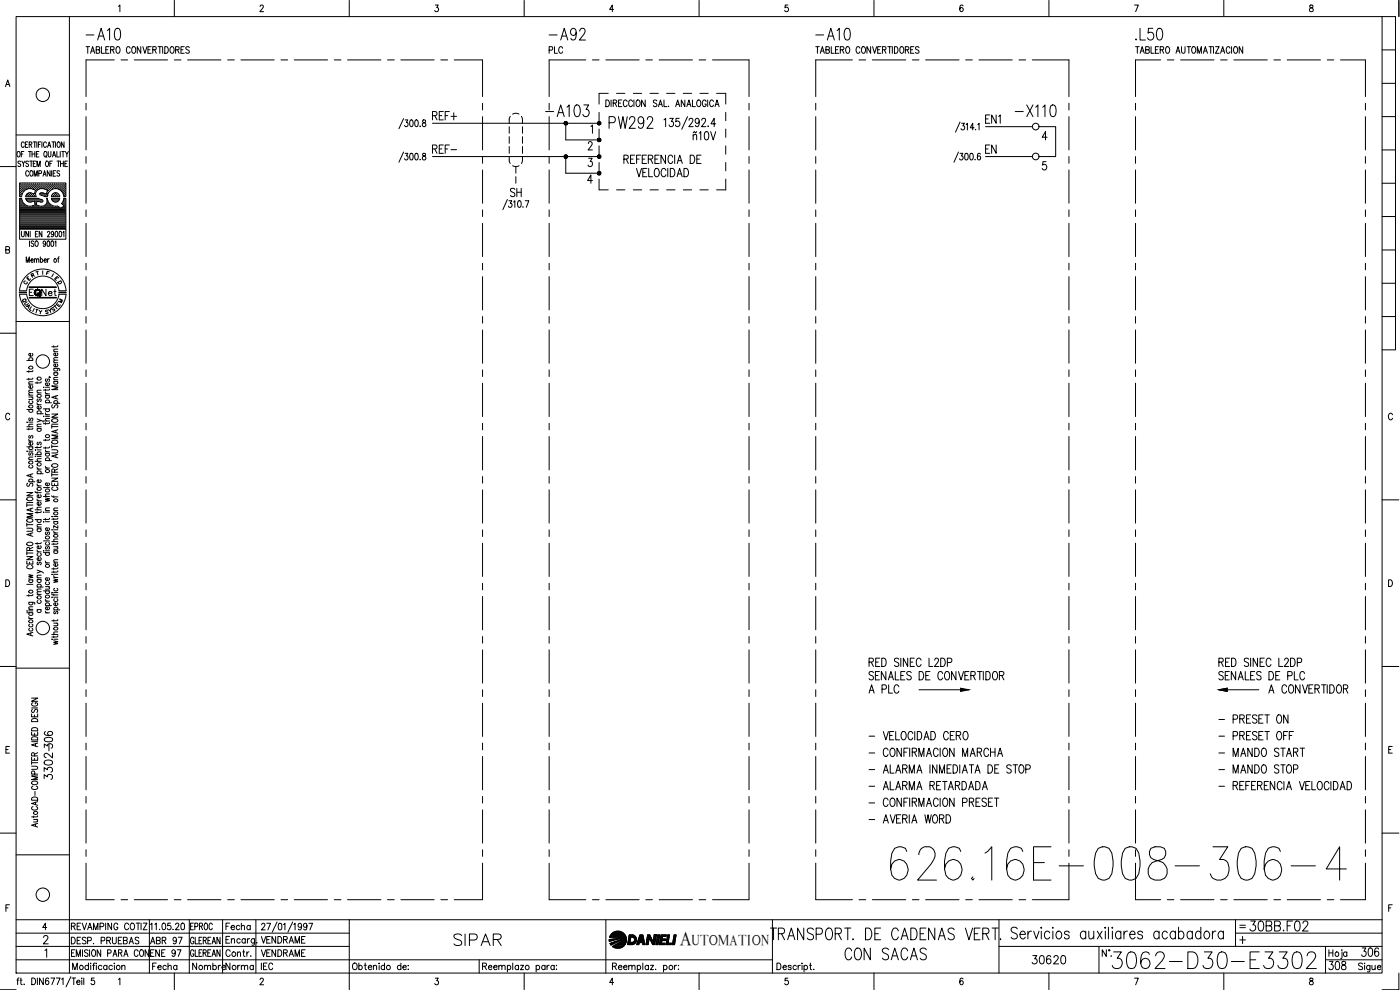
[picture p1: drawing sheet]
<svg xmlns="http://www.w3.org/2000/svg" width="420mm" height="297mm" viewBox="0 0 420 297" stroke-linecap="round" stroke-linejoin="round" font-family="sans-serif">
<defs><g id="words">
<text font-size="15" x="266" y="265.3">626.16E-008-306-4</text>
<text font-size="8.8" x="332.7" y="291.7">3062-D30-E3302</text>
<g font-size="7.1">
<text x="24.7" y="13.4">-A10</text>
<text x="163.7" y="13.4">-A92</text>
<text x="243.4" y="13.4">-A10</text>
<text x="339.7" y="13.4">.L50</text>
<text x="162.6" y="36.3">-A103</text>
<text x="181.7" y="39.9">PW292</text>
<text x="303.4" y="36.3">-X110</text>
<text x="135.1" y="285">SIPAR</text>
<text x="230" y="283.3">TRANSPORT. DE CADENAS VERT.</text>
<text x="252.2" y="289.3">CON SACAS</text>
</g>
<text font-size="6.2" x="373.9" y="280.5">30BB.F02</text>
<text font-size="5.9" x="204" y="283.4">A</text>
<g font-size="5.7">
<text x="128.4" y="37">REF+</text>
<text x="294.6" y="38.1">EN1</text>
<text x="128.4" y="47.3">REF-</text>
<text x="206.7" y="43">ñ10V</text>
<text x="294.6" y="47.3">EN</text>
<text x="152" y="60.3">SH</text>
<text x="259.6" y="209.2">A PLC</text>
<text x="16.6" y="225.8" transform="rotate(-90 16.6 225.8)">306</text>
<text x="364.4" y="228.2">- MANDO START</text>
<text x="364.4" y="233.2">- MANDO STOP</text>
<text x="16.6" y="234.9" transform="rotate(-90 16.6 234.9)">3302-</text>
<text x="259.6" y="238.1">- ALARMA RETARDADA</text>
<text x="308.7" y="290.3">30620</text>
<text x="397.6" y="292.1">308</text>
<text x="407.5" y="288.2">306</text>
</g>
<g font-size="5.3">
<text x="163.7" y="17.3">PLC</text>
<text x="11.3" y="90">Net</text>
</g>
<g font-size="4.9">
<text x="66.7" y="280.1">Fecha</text>
<text x="44.1" y="284.3">ABR 97</text>
<text x="44.4" y="292.1">Fecha</text>
<text x="56.4" y="292.1">Nombre</text>
<text x="66.7" y="292.1">Norma</text>
<text x="77.3" y="292.1">IEC</text>
</g>
<text font-size="4.4" x="207.6" y="283.4">UTOMATION</text>
<g font-size="4">
<text x="12.7" y="83.6">F</text>
<text x="6" y="86.4">C</text>
<text x="8.1" y="84.3">R</text>
<text x="16.2" y="86.4">D</text>
<text x="5.6" y="92.1">Q</text>
<text x="6.3" y="92.8">U</text>
<text x="6.7" y="93.8">A</text>
<text x="14.1" y="94.5">S</text>
<text x="14.8" y="93.8">T</text>
<text x="16.2" y="92.1">M</text>
</g>
<text font-size="3.5" x="370.8" y="279.4">=</text>
</g></defs>
<!-- layer: DCA_A3E2|CART -->
<g fill="none" stroke="#000" stroke-width=".3">
<path d="M4.8 5h410v287h-410zM20.8 5v287M35.6 1.9l.4-.4v2M52.3 .1v4.9M78.1 2l.3-.5h.3l.3 .4-1 1.6h1.1M104.8 .1v4.9M130.6 1.5h.9l-.4 .8a.6 .6 0 0 1 .4 .9 .6 .6 0 0 1-1-.1M157.3 .1v4.9M184.1 2.8h-1.1l.8-1.3v2M209.8 .1v4.9M236.5 1.5h-.8l-.1 .9a.62 .62 0 0 1 .9 0 .62 .62 0 0 1-.1 .9 .62 .62 0 0 1-.9-.2M262.3 .1v4.9"/>
<path d="M289 1.8l-.3-.3a1.12 1.12 0 0 0-.1 2 .59 .59 0 0 0 .5-.8 .59 .59 0 0 0-1-.2l-.1 .3M314.8 .1v4.9M340.5 1.5h1.1l-.8 2M367.3 .1v4.9M393.1 1.6v.5a.82 .82 0 0 1 .9 .4 .82 .82 0 0 1 0 .9 .65 .65 0 0 1-1.1-.4 .65 .65 0 0 1 .9-.7l.2-.3v-.4zM414.8 5h4v100h-4M414.8 15h4M419.8 .1v4.9M1.7 26l.6-2 .7 2M1.9 25.3h.8M414.8 35h4M414.8 25h4"/>
<path d="M0 50h4.8M4.8 40.5h16M5.3 45.5h.2a.86 .86 0 0 1 .6 .8 .86 .86 0 0 1-.6 .8 1.09 1.09 0 0 1-.2-1.6zM6 56.8h.1M6 56.2h.1M6 55.5h.1M6 57.4h.1M6 58.1h.1M6 58.7h.1M6 60h.4M6 59.7h.4M6.2 57.1h.1"/>
<path d="M6.2 56.5h.1M6.2 55.9h.1M6.2 55.2h.1M6.2 57.8h.1M6.2 58.4h.1M6.2 48.5l-.3-.2-.5 .2 .1 .5 .7 .5-.3 .5-.5-.3M6.2 55.1v.2M6.2 55.8v.2M6.2 56.4v.2M6.2 57.1v.1M6.2 57.7v.2M6.2 58.3v.2"/>
<path d="M6.4 46.2h.5M6.5 56.8h.1M6.5 56.2h.1M6.5 55.5h.1M6.5 57.4h.1M6.5 58.1h.1M6.6 48.3l.4 .8 .5-.8M6.6 55.5v.1M6.6 56.1v.1M6.6 56.8v.1M6.6 57.4v.1M6.6 58v.2"/>
<path d="M6.8 57.1h.1M6.8 56.5h.1M6.8 55.9h.1M6.8 55.2h.1M6.9 55.1v.2M6.9 55.8v.2M6.9 56.4v.2M6.9 57.1v.1M7 49.1v.9M7.1 56.8h.2M7.1 56.2h.2M7.1 55.5h.2"/>
<path d="M7.2 45.5h-.8v1.6M7.2 55.5v.1M7.2 56.1v.1M7.2 56.8v.1M7.3 43a.47 .47 0 0 0-.6-.4 .47 .47 0 0 0-.3 .6v.4a.46 .46 0 0 0 .3 .6 .46 .46 0 0 0 .6-.4M7.5 56.5h.1M7.5 55.9h.1M7.5 55.2h.1M7.5 55.1v.2M7.5 55.8v.2M7.5 56.4v.2M7.6 43.3h.5"/>
<path d="M7.7 56.8h.1M7.7 56.2h.2M7.7 55.5h.2M7.8 55.5v.1M7.8 56.1v.1M7.8 56.8h.1M7.8 59.7h3.7M7.9 58.7h.1M8 60h4.4M8.1 56.5h.1M8.1 55.9h.1M8.1 55.2h.1"/>
<path d="M8.1 58.4h.1M8.1 55.1v.2M8.1 55.8v.2M8.1 56.4v.2M8.1 58.3v.2M8.4 42.6h-.8v1.6h.8M8.4 56.2h.2M8.4 55.5h.2M8.4 58.7h.2M8.4 58.1h.2M8.5 55.5v.1M8.5 56.1v.1"/>
<path d="M8.5 58.1v.1M8.5 58.7v.1M8.6 48.5a.41 .41 0 0 0-.7-.1 .41 .41 0 0 0 .1 .7l.3 .1a.43 .43 0 0 1 .1 .7 .43 .43 0 0 1-.7-.2M8.6 45.5h.8M8.6 51.6l-.3-.4a.86 .86 0 0 0-.6 .8 .86 .86 0 0 0 .6 .9l.3-.4M8.7 56.5h.1M8.7 55.9h.1M8.7 55.2h.1M8.7 58.4h.1M8.8 43.3l.7-.1v-.5l-.7-.1v1.6M8.8 55.1v.2M8.8 55.8v.2"/>
<path d="M8.8 56.4v.1M8.8 58.3v.2M8.9 48.3h.8M9 45.5v1.6M9 56.2h.2M9 55.5h.2M9 58.1h.2M9 58.7h.2M9.1 51.4l.2-.2a.86 .86 0 0 1 .6 .8 .86 .86 0 0 1-.6 .9l-.4-.7zM9.1 55.5v.1M9.1 56.1v.1M9.1 58v.2"/>
<path d="M9.1 58.7v.1M9.1 43.3l.5 .9M9.4 57.9l-1 .1-.7 1h3.1M9.4 48.3v1.7M9.4 56.5h.1M9.4 55.9h.1M9.4 55.2h.1M9.4 58.4h.1M9.4 55.1v.2M9.4 55.8v.2M9.4 56.4v.1M9.4 58.3v.2"/>
<path d="M9.6 46.2h.9M9.6 45.5v1.6M9.7 56.2h.1M9.7 55.5h.1M9.7 58.7h.1M9.7 56.7l1 .4-.4 1.1-1-.3M9.7 56.7a2.54 2.54 0 0 0-3.2 2.3h-.6v-4.1h13.9v4.1h-.7a2.45 2.45 0 0 0-2-2.4 2.45 2.45 0 0 0-2.7 1.6M9.7 58.2h.1M9.7 55.5v.1M9.7 56.1v.1M9.7 58.7v.1M10 42.6h.8"/>
<path d="M10 49.1h.5M10 56.5h.1M10 55.9h.1M10 55.2h.1M10 58.4h.1M10 55.1v.2M10 55.8v.2M10 56.4v.2M10 58.3v.2M10.2 52.9v-1.7l.5 1.7 .5-1.7v1.7M10.3 56.8h.2M10.3 56.2h.2"/>
<path d="M10.3 55.5h.2M10.3 58.7h.2M10.4 55.5v.1M10.4 56.1v.1M10.4 56.8h.1M10.4 58.7v.1M10.4 42.6v1.6M10.4 58.1h.1M10.5 45.5v1.6M10.6 56.5h.2M10.6 55.9h.2M10.6 55.2h.2"/>
<path d="M10.7 55.1v.2M10.7 55.8v.2M10.7 56.4v.2M10.7 57.1h.1M10.8 48.3h-.8v1.7h.8M10.9 46.2h.5M10.9 56.8h.2M10.9 56.2h.2M10.9 55.5h.2M11 55.5v.1M11 56.1v.1M11 56.8v.1"/>
<path d="M11 42.6v1.6M11.1 50v-1.7l.5 1.7 .5-1.7v1.7M11.3 56.5h.1M11.3 55.9h.1M11.3 55.2h.1M11.3 55.1v.2M11.3 55.8v.2M11.3 56.4v.2M11.4 57a1.46 1.46 0 0 0-.5 2M11.4 59.5h-3.7l.7 1 1 .1M11.4 59.5l.3 .1M11.5 43.3h.5"/>
<path d="M11.6 56.2h.1M11.6 55.5h.1M11.6 52.1l.8-.2v-.5l-.8-.2v1.7M11.6 59.6l1 .3M11.6 55.5v.1M11.6 56.1v.1M11.7 45.5h-.8v1.6h.8M11.9 56.5h.1M11.9 55.9h.1M11.9 55.2h.1M11.9 55.1v.2M11.9 55.8v.2"/>
<path d="M11.9 56.4v.2M12 58.4l1 .4M12.2 56.2h.2M12.2 55.5h.2M12.2 58.1h.2M12.3 42.6h-.8v1.6M12.3 55.5v.1M12.3 56.1v.1M12.3 58v.2M12.5 56.5h.2M12.5 55.9h.2M12.5 55.2h.2"/>
<path d="M12.5 58.4h.2M12.6 42.6v1.6M12.6 55.1v.2M12.6 55.8v.2M12.6 56.4v.1M12.6 58.3v.2M12.7 59.9l.2 .3-.2 .4-1.6-.3-.2 1.2a1.94 1.94 0 0 0 2.1 .2 1.94 1.94 0 0 0 1.1-1.8l-.2-.4h.3l.2 .7M12.8 56.2h.2M12.8 55.5h.2M12.8 58.1h.2M12.9 52.9l.5-1.7 .4 1.7M12.9 55.5v.1"/>
<path d="M12.9 56.1v.1M12.9 58v.2M13 57.9l-.4-.1a.42 .42 0 0 0-.5 .1 .42 .42 0 0 0 0 .5M13 58.8l.5 .2M13.1 52.3h.6M13.2 56.5h.1M13.2 55.9h.1M13.2 55.2h.1M13.2 58.4h.1M13.2 55.1v.2M13.2 55.8v.2M13.2 56.4v.2"/>
<path d="M13.2 58.3v.2M13.3 56.7l1 .4-.4 1.1-1-.3M13.3 56.7l-1-.1-1 .3M13.4 45.5h.1a.86 .86 0 0 1 .6 .8 .86 .86 0 0 1-.6 .8 1.14 1.14 0 0 1-.1-1.6zM13.5 56.2h.1M13.5 55.5h.1M13.5 58.7h.1M13.5 55.5v.1M13.5 56.1v.1M13.5 58.7v.1M13.7 46.8l.4 .4M13.8 48.5l.2-.2a.86 .86 0 0 1 .6 .9 .86 .86 0 0 1-.6 .8l-.4-.7z"/>
<path d="M13.8 56.5h.1M13.8 55.9h.1M13.8 55.2h.1M13.8 58.4h.1M13.8 55.1v.2M13.8 55.8v.2M13.8 56.4v.2M13.8 58.3v.2M13.9 43l-.3-.4a.86 .86 0 0 0-.6 .8 .86 .86 0 0 0 .6 .8l.3-.4M14.1 58.7h.1M14.1 56.8h.2M14.1 56.2h.2"/>
<path d="M14.1 55.5h.2M14.1 58.1h.2M14.2 55.5v.1M14.2 56.1v.1M14.2 56.8v.1M14.2 58v.2M14.2 57.4h.1M14.3 44.2l.5-1.6 .4 1.6M14.4 58.2l-.2 .8h-.7M14.4 57.1h.2M14.4 56.5h.2M14.4 55.9h.2"/>
<path d="M14.4 55.2h.2M14.4 57.8h.1M14.5 45.5v1.3l.3 .3 .4-.3 .1-1.3M14.5 43.7h.6M14.5 55.1v.2M14.5 55.8v.2M14.5 56.4v.2M14.5 57.1v.1M14.5 57.7h.1M14.7 56.8h.2M14.7 56.2h.2M14.7 55.5h.2"/>
<path d="M14.8 55.5v.1M14.8 56.1v.1M14.8 56.8v.1M14.9 49.1h.5M15 51.2v1.7l-.8-1.7v1.7M15.1 56.5h.1M15.1 55.9h.1M15.1 55.2h.1M15.1 55.1v.2M15.1 55.8v.2M15.1 56.4v.2M15.4 56.8h.1"/>
<path d="M15.4 56.2h.1M15.4 55.5h.1M15.4 59.5h2.5l-.2 .6-.6 .4M15.4 59.5l.7 1 1.1 .1M15.5 55.5v.1M15.5 56.1v.1M15.5 56.8h.1M15.5 51.2v1.7M15.5 59.7h2.3M15.6 42.6h.8M15.7 48.3h-.8v1.7M15.7 56.5h.1"/>
<path d="M15.7 55.9h.1M15.7 55.2h.1M15.7 60h2M15.7 47.1l.5-1.6 .5 1.6M15.7 55.1v.2M15.7 55.8v.2M15.7 56.4v.2M15.8 58.4l-.1 .1M15.9 46.6h.6M16 52h.4M16 42.6v1.6M16 56.2h.2"/>
<path d="M16 55.5h.2M16 58.7h.2M16.1 55.5v.1M16.1 56.1v.1M16.1 58.1v.1M16.1 58.7v.1M16.1 58.1h.1M16.3 56.5h.2M16.3 55.9h.2M16.3 55.2h.2M16.3 58.4h.2M16.4 55.1v.2"/>
<path d="M16.4 55.8v.2M16.4 56.4v.1M16.4 58.3v.2M16.6 42.6v1.6M16.6 56.2h.2M16.6 55.5h.2M16.6 58.1h.2M16.6 58.7h.2M16.7 51.2h-.7v1.7h.7M16.7 55.5v.1M16.7 56.1v.1M16.7 58v.2"/>
<path d="M16.7 58.7v.1M17 56.5h.1M17 55.9h.1M17 55.2h.1M17 58.4h.1M17 55.1v.2M17 55.8v.2M17 56.4v.1M17 58.3v.2M17.1 45.5v1.6h.7M17.1 48.3h.8M17.1 57.9l.6 .5 .2 .6h-2.5"/>
<path d="M17.2 57.9l-1.1 .1-.7 1M17.3 56.2h.1M17.3 55.5h.1M17.3 58.7h.1M17.4 42.7l.1-.1a.86 .86 0 0 1 .6 .8 .86 .86 0 0 1-.6 .8 1.09 1.09 0 0 1-.1-1.5zM17.4 55.5v.1M17.4 56.1v.1M17.4 58.7v.1M17.5 48.3v1.7M17.6 56.5h.1M17.6 55.9h.1M17.6 55.2h.1"/>
<path d="M17.7 55.1v.2M17.7 55.8v.2M17.7 56.4v.2M17.9 51.4a.42 .42 0 0 0-.7-.2 .42 .42 0 0 0 .1 .7l.4 .2a.43 .43 0 0 1 .1 .7 .43 .43 0 0 1-.7-.2M17.9 56.8h.2M17.9 56.2h.2M17.9 55.5h.2M18 55.5v.1M18 56.1v.1M18 56.8v.1M18.1 45.5v1.6M18.2 49.1h.8"/>
<path d="M18.2 48.3v1.7M18.2 56.5h.2M18.2 55.9h.2M18.2 55.2h.2M18.3 57.1h.1M18.3 55.1v.2M18.3 55.8v.2M18.3 56.4v.2M18.5 45.5h.8M18.5 56.8h.2M18.5 56.2h.2M18.5 55.5h.2"/>
<path d="M18.6 57.4h.1M18.6 55.5v.1M18.6 56.1v.1M18.6 56.8v.1M18.9 57.1h.1M18.9 56.5h.1M18.9 55.9h.1M18.9 55.2h.1M18.9 57.8h.1M18.9 45.5v1.6M18.9 55.1v.2M18.9 55.8v.2"/>
<path d="M18.9 56.4v.2M18.9 57.1v.1M18.9 57.7v.2M19 48.3v1.7M19.2 56.8h.1M19.2 56.2h.1M19.2 55.5h.1M19.2 57.4h.1M19.2 58.1h.1M19.2 60h.4M19.2 42.6v1.6l-.8-1.6v1.6M19.2 58.7h.1"/>
<path d="M19.2 59.7h.4M19.3 55.5v.1M19.3 56.1v.1M19.3 56.8v.1M19.3 57.4v.1M19.3 58v.2M19.3 58.7v.1M19.5 49.1h.4M19.5 57.1h.1M19.5 56.5h.1M19.5 55.9h.1M19.5 55.2h.1"/>
<path d="M19.5 57.8h.1M19.5 58.4h.1M19.6 55.1v.2M19.6 55.8v.2M19.6 56.4v.2M19.6 57.1v.1M19.6 57.7v.2M19.6 58.3v.2M19.6 45.5l.5 .7 .4-.7M20.1 46.2v.9M20.2 48.3h-.7v1.7h.7M414.8 55h4"/>
<path d="M414.8 45h4M1.7 75l1-.2 .2-.2-.2-.5-1-.1v2l1.1-.2v-.7l-.3-.1M5.9 68.8v3h13.9v-3M6 64.4h13.6M6 64.1h13.6M6 63.8h13.6M6 63.5h13.6M6 63.1h13.6M6 62.9h13.6M6 62.5h12M6 62.2h11.7M6 61.9h2.3"/>
<path d="M6 61.6h1.6M6 61.2h1.2M6 60.9h.9M6 60.6h.7M6 60.3h.6M6 64.8h13.6M6 65.1h13.6M6 65.4h13.6M6 65.7h13.6M6 66h13.6M6 66.3h13.6M6 66.7h13.6"/>
<path d="M6 67h13.6M6 67.3h13.6M6 67.6h13.6M6 67.9h13.6M6 68.2h13.6M6 68.6h13.6M6.4 69.4v1.2l.4 .5 .5-.5v-1.2M7.9 78.7v-1.6l.4 1.6 .5-1.6v1.6M8.3 60.3h1.6M8.6 69.4v1.7l-.9-1.7v1.7M8.8 72.3v1.6M9.1 69.4v1.7"/>
<path d="M9.3 78.1h.7l-.1-.4a.46 .46 0 0 0-.6 .5 .46 .46 0 0 0 .7 .3M9.3 60.6l1-.3 .2 1.2-.8 .3M9.7 61.9h2M9.7 61.8a2.56 2.56 0 0 1-3.2-2.3h-.6v9.3h13.9v-9.3h-.6l-.7 1.6 .8 .7M10.2 72.5l-.3-.2-.5 .1v.5l.7 .4 .1 .4-.3 .2-.5-.2M10.3 78l.3-.4 .3 .1 .1 1M10.3 77.6v1.1M10.4 60.3h.6M10.5 60.6h.5M10.5 61.6h.4M10.5 60.9h.4M10.6 61.2h.2"/>
<path d="M10.6 70.2h.5M10.8 72.4l.1-.1a.86 .86 0 0 1 .6 .8 .86 .86 0 0 1-.6 .8 1.09 1.09 0 0 1-.1-1.5zM11 78l.3-.4 .3 .1v1M11.4 69.4h-.8v1.7h.8M11.5 60.3h1.3M12.1 77.9l.1-.2a.46 .46 0 0 1 .6 .5 .46 .46 0 0 1-.7 .3M12.1 77.1v1.6M12.6 69.4v1.7l-.8-1.7v1.7M13.1 61.9h2.9M13.2 78.1h.7l-.1-.4a.46 .46 0 0 0-.6 .5 .46 .46 0 0 0 .7 .3M13.6 61.6h1.7M13.7 72.8l-.2 .4a.45 .45 0 0 1-.6-.4 .45 .45 0 0 1 .6-.4l.2 .4-.1 .8-.3 .3-.3-.2"/>
<path d="M13.9 61.2h1M14.1 60.9h.5M14.2 60.6h.2M14.2 69.8a.38 .38 0 0 1 .5-.4 .38 .38 0 0 1 .2 .6l-.7 1.1h.8M14.2 60.3h.1M14.3 72.4l.2-.1a.96 .96 0 0 1 0 1.6l-.4-.7zM14.3 77.6v1.1M14.4 60.2l.2 .5a2.51 2.51 0 0 0 2.7 1.1l.8 .7M14.8 77.6l-.5 .5M15.5 72.4l.1-.1a.92 .92 0 0 1 .5 .8 .92 .92 0 0 1-.5 .8l-.3-.3zM16 60.3h1.4M16.1 70l-.2 .3a.45 .45 0 0 1-.6-.4 .45 .45 0 0 1 .6-.4l.2 .5-.1 .8-.3 .3-.3-.3"/>
<path d="M16.5 72.6l.3-.3v1.6M16.7 69.5l.2-.1a.96 .96 0 0 1 0 1.7l-.4-.8zM17.3 77.6h.4M17.8 77.1l-.3 .1v1.5M17.9 69.5l.2-.1a.96 .96 0 0 1 0 1.7l-.4-.8zM18.2 62.5h1.4M18.7 60.9h.9M18.8 61.2h.8M18.8 62.2h.8M18.9 69.7l.3-.3v1.7M18.9 60.6h.7M19 60.3h.6"/>
<path d="M19.1 61.6h.5M19.2 61.9l-1.1 .6M19.3 61.9h.3M414.8 75h4M414.8 65h4M0 100h4.8M4.8 96.5h16M5.9 87.2a7 7 0 0 1 6.9-6.5 7 7 0 0 1 7 6.5M5.9 88.2a7 7 0 0 0 6.9 6.5 7 7 0 0 0 7-6.5M8 87.2a4.9 4.9 0 0 1 4.8-4.4 4.9 4.9 0 0 1 4.9 4.4M8 88.2a4.9 4.9 0 0 0 4.8 4.4 4.9 4.9 0 0 0 4.9-4.4M8.8 86.1h8.1v.2h-8.1"/>
<path d="M8.8 89.2h8.1v.2h-8.1zM8.8 86.2h8M8.8 89.3h8M10 86.8h-1.2v1.9M10.8 92.8l.6 .2M11.8 93.1l.3 .5 .5-.4M12.1 93.6v.6M414.8 95h4M414.8 85h4M8 108.1h1.9M8.6 111.2v.5M8.6 113.5v.5"/>
<path d="M8.6 119.1h1.3M8.6 118.6h1.3M8.6 115.3h1.3M8.9 108.1a.56 .56 0 0 1 .2-.9 .56 .56 0 0 1 .8 .7l-.3 .2M9.5 119.1l.4 .4-.1 .3-1.2 .1M9.6 115.7l.2 .1a.54 .54 0 0 1-.5 .7 .54 .54 0 0 1-.5-.7l.3-.1v.8M9.6 106a.57 .57 0 0 1-.3 1 .57 .57 0 0 1-.7-.7l.5-.3v.8M9.9 117.8l-1.2 .1-.1 .3 .4 .4M9.9 117l-1.2 .1-.1 .4 .4 .3M9.9 114.5l-1.2 .1-.1 .3 .4 .4M9.9 113.4l-.4 .4h-1.5M9.9 111.2l-.1 .2-1.8 .1"/>
<path d="M11.1 114.6v.5M11.1 117.9h1.3M11.4 119.7l-.3 .3 .3 .5 .5-.8h.4l.1 .5-.3 .3M12.4 117.1h-1.2l-.1 .4 .4 .4M12.4 114.5l-.4 .4h-1.5M13 116.2h.2zM13.6 117.6l.1 .4 .5 .2M13.6 116.8v.4M13.6 118.6h1.3M13.6 118.2h1.3M13.6 116.2h1.3M13.9 118.6l-.2 .2a.52 .52 0 0 0 .6 .7 .52 .52 0 0 0 .3-.9"/>
<path d="M13.9 113.7l-.3 .2 .3 .6 .5-.8h.4l.1 .5-.3 .3M14.6 114.9l.2 .1a.54 .54 0 0 1-.6 .7 .54 .54 0 0 1-.4-.8h.4v.8M14.8 113.1v.2v-.2l.4 .2M14.9 116.7l-.1 .3h-1.8M16.1 110.5l1.7 .1 .1 .6M16.1 103.7v.5M16.1 114.5h1.3M16.1 113.9h1.3M16.1 111.8h1.3M16.1 108.8h1.3M16.1 105.5h1.3M16.4 114.5l-.2 .1a.55 .55 0 0 0 .5 .7 .55 .55 0 0 0 .6-.7l-.2-.1"/>
<path d="M16.4 111.8l-.2 .2a.55 .55 0 0 0 .5 .7 .55 .55 0 0 0 .6-.7l-.2-.2M16.4 110.5l-.2 .2a.55 .55 0 0 0 .5 .7 .55 .55 0 0 0 .6-.7l-.2-.2M16.8 118.8v.7M17.1 109.2l.2 .2a.53 .53 0 0 1-.6 .7 .53 .53 0 0 1-.4-.8l.4-.1v.9M17.1 105.9a.53 .53 0 0 1 .1 .8 .53 .53 0 0 1-.8 0l-.3-.5 .6-.3v.9M17.4 118.6l-1.9 .6 1.9 .5M17.4 115.8h-1.9l1.9 .6-1.9 .5h1.9M17.4 113.2l-1.2 .1-.1 .3 .4 .3M17.4 108.1h-1.2l-.1 .4 .4 .3M17.4 107.3l-1.2 .1-.1 .3 .4 .4M17.4 104.8h-1.2l-.1 .4 .4 .3M17.4 103.7l-.4 .3h-1.5"/>
<path d="M2.9 124.4a.63 .63 0 0 0-.7-.4 .63 .63 0 0 0-.5 .7v.5a.63 .63 0 0 0 .5 .8 .63 .63 0 0 0 .7-.5M8 126.6h.2zM8 128h1.9M8 134.1h1.9M8 122.9h1.9M8.1 135.3v.2zM8.6 131.8l.1 .4 .4 .2M8.6 128.5v.5M8.6 137.9h1.3M8.6 135.4h1.3M8.6 132.4h1.3M8.6 126.6h1.3"/>
<path d="M8.9 139.6l-.2 .2a.52 .52 0 0 0 .6 .7 .52 .52 0 0 0 .3-.9M8.9 135.8l-.3 .3 .3 .5 .5-.7h.4l.1 .4-.3 .3M8.9 134.1l-.2 .1a.56 .56 0 0 0 .5 .7 .56 .56 0 0 0 .6-.7l-.2-.1M8.9 130.7l-.3 .3 .3 .5 .5-.7h.4l.1 .4-.3 .3M8.9 125.4l-.3 .3 .1 .4h.4l.1-.5 .4-.2 .3 .3-.3 .5M8.9 122.9l-.2 .1a.56 .56 0 0 0 .5 .7 .56 .56 0 0 0 .6-.7l-.2-.1M8.9 120.3l-.2 .1a.55 .55 0 0 0 .5 .7 .55 .55 0 0 0 .6-.7l-.2-.1M9.6 132.7l.2 .2a.53 .53 0 0 1-.6 .7 .53 .53 0 0 1-.4-.8l.3-.1v.9M9.9 137.1l-1.2 .1-.1 .4 .4 .3M9.9 128.4l-.1 .3-1.8 .1M9.9 127.3h-1.2l-.1 .4 .4 .3M10.5 136.9h.2z"/>
<path d="M10.5 135h.2zM10.5 138.4h1.9M10.5 136.4h1.9M11.1 125.7l1.3 .5-1.3 .4M11.1 120.8l.1 .4 .4 .2M11.1 134v.5M11.1 136.9h1.3M11.1 135h1.3M11.1 128.6h1.3M11.1 128h1.3M11.1 124.1h1.9M11.1 121.4h1.3"/>
<path d="M11.4 136.4a.57 .57 0 0 1 .2-.9 .57 .57 0 0 1 .8 .6l-.3 .3M11.4 132.7l-.3 .3 .3 .5 .5-.8h.4l.1 .5-.3 .3M11.4 128.6l-.2 .1a.56 .56 0 0 0 .5 .8 .56 .56 0 0 0 .6-.8l-.2-.1M11.4 124.1a.52 .52 0 0 1 0-.7 .52 .52 0 0 1 .7 0 .52 .52 0 0 1 0 .7M12.1 121.9a.53 .53 0 0 1 0 .7 .53 .53 0 0 1-.7 .1 .53 .53 0 0 1-.1-.8h.3v.9M12.4 137.6l-1.2 .1-.1 .3 .4 .4M12.4 133.9l-.4 .4h-1.5M12.4 127.3h-1.2l-.1 .4 .4 .3M12.4 126.2l.5 .2 .1 .3M13 124.9h.2zM13 126.3h1.9M13 122.7h1.9"/>
<path d="M13.6 139.9l.1 .3 .5 .2M13.6 135l.1 .3 .5 .2M13.6 123.9l.1 .3 .5 .2M13.6 126.8v.5M13.6 131.8v.5M13.6 134.1v.5M13.6 138.2h1.9M13.6 136h1.3M13.6 135.5h1.3M13.6 124.9h1.3M13.6 124.4h1.3M13.6 120.8h1.9"/>
<path d="M13.9 138.2l-.2-.1a.56 .56 0 0 1 .5-.7 .56 .56 0 0 1 .6 .7l-.2 .1M13.9 136l-.2 .2a.52 .52 0 0 0 .6 .7 .52 .52 0 0 0 .3-.9M13.9 122.7l-.2 .1a.56 .56 0 0 0 .5 .7 .56 .56 0 0 0 .6-.7l-.2-.1M13.9 120.8l-.2-.1a.56 .56 0 0 1 .5-.7 .56 .56 0 0 1 .6 .7l-.2 .1M14.9 134.1l-.1 .3h-1.8M14.9 131.7l-.1 .3-1.8 .1M14.9 126.7l-.4 .4h-1.5M14.9 125.5l-1.2 .1-.1 .4 .4 .3M15.5 134.9h1.3l.6 .5-.1 .3-.5 .2h-1.3M15.5 124.2h1.9l-1.9 1h1.9M15.5 127.5v1M15.5 133.4v1"/>
<path d="M15.5 133.9h1.9M15.5 128h1.9M15.5 127.3h1.9M15.6 139.4a.9 .9 0 0 1 1.1-.4 .9 .9 0 0 1 .6 .9 .9 .9 0 0 1-1.1 .4 .9 .9 0 0 1-.6-.9zM15.6 132.4a.9 .9 0 0 1 1-.4 .9 .9 0 0 1 .7 .9 .9 .9 0 0 1-1 .3 .9 .9 0 0 1-.7-.8zM15.6 125.9a.9 .9 0 0 1 1.1-.4 .9 .9 0 0 1 .6 .9 .9 .9 0 0 1-1.1 .4 .9 .9 0 0 1-.6-.9zM15.8 121.4l-.3 .4 .3 .6 .3-.1 .7-.9 .6 .4-.3 .6M16.1 121h1.8M16.4 121l-.2-.1a.55 .55 0 0 1 .5-.7 .55 .55 0 0 1 .6 .7l-.2 .1M16.8 129.1v.7M16.8 136.5v.7M17.4 136.3l-1.9 .5 1.9 .6"/>
<path d="M17.4 130.5h-1.9l1.9 .6-1.9 .5h1.9M17.4 128.9l-1.9 .6 1.9 .5M417.9 124.4a.63 .63 0 0 0-.7-.4 .63 .63 0 0 0-.5 .7v.5a.63 .63 0 0 0 .5 .8 .63 .63 0 0 0 .7-.5M0 150h4.8M8 158.5h1.6l.3 .4-.3 .5h-1.6M8 147.8h1.9l-1.9 .9h1.9M8 151.1v.9M8 157v.9M8 157.4h1.9M8 151.5h1.9M8 150.8h1.9M8.1 155.9a.9 .9 0 0 1 1.1-.4 .9 .9 0 0 1 .6 .9 .9 .9 0 0 1-1.1 .4 .9 .9 0 0 1-.6-.9z"/>
<path d="M8.1 149.4a.9 .9 0 0 1 1.1-.3 .9 .9 0 0 1 .6 .9 .9 .9 0 0 1-1.1 .3 .9 .9 0 0 1-.6-.9zM8.3 145l-.3 .3 .3 .6h.3l.4-.7a.5 .5 0 0 1 .8-.1 .5 .5 0 0 1-.2 .8M8.6 144.6h1.9M8.9 144.6a.56 .56 0 0 1 .2-1 .56 .56 0 0 1 .8 .7l-.3 .3M9.2 142.4v.6M9.2 152.6v.7M9.9 159.8l-1.9 .6 1.9 .5M9.9 154.1h-1.9l1.9 .5-1.9 .6h1.9M9.9 152.4l-1.9 .6 1.9 .5M9.9 142.1l-1.9 .6 1.9 .5M10.5 147.4l.4 .4h1.5M10.5 155.9h1.9"/>
<path d="M10.5 153h1.9M11.1 149.7l.1 .4 .4 .2M11.1 145.2l.1 .3 .4 .3M11.1 140.2l.1 .3 .4 .2M11.1 147.5v.5M11.1 153.5v.5M11.1 158.7h1.3M11.1 158.1h1.3M11.1 150.3h1.3M11.1 145.8h1.3M11.1 142.1h1.9M11.1 140.7h1.3"/>
<path d="M11.4 158.7a.52 .52 0 0 0 0 .7 .52 .52 0 0 0 .7 0 .52 .52 0 0 0 0-.7M11.4 155.9a.57 .57 0 0 0 .2 1 .57 .57 0 0 0 .8-.7l-.3-.3M11.4 142.1a.52 .52 0 0 1 0-.7 .52 .52 0 0 1 .7 0 .52 .52 0 0 1 0 .7M12.1 150.7a.52 .52 0 0 1 0 .7 .52 .52 0 0 1-.7 .1 .52 .52 0 0 1-.1-.7l.3-.1v.9M12.1 148.4a.53 .53 0 0 1 0 .8 .53 .53 0 0 1-.7 0 .53 .53 0 0 1-.1-.7l.3-.1v.9M12.1 144a.52 .52 0 0 1 0 .7 .52 .52 0 0 1-.7 0 .52 .52 0 0 1-.1-.7h.3v.8M12.4 157.3l-1.2 .1-.1 .4 .4 .3M12.4 153.4l-.4 .4h-1.5M12.4 152.2l-1.2 .1-.1 .3 .4 .4M13 156.5h.2zM13 153.7h.2zM13 149h1.9"/>
<path d="M13 146.3h1.9M13.6 149.4l1.3 .3-1.3 .2 1.3 .3-1.3 .3M13.6 156.5h1.3M13.6 155.6v.5M13.6 153.7h1.3M13.6 153.2h1.3M13.6 140.4h1.3M13.9 159.6l-.3 .3 .3 .5 .5-.7h.4l.1 .4-.3 .3M14.6 158.4a.54 .54 0 0 1 .1 .7 .54 .54 0 0 1-.8 .1l-.3-.5 .6-.3v.8M14.6 144.9l.2 .1a.54 .54 0 0 1-.6 .7 .54 .54 0 0 1-.4-.8h.4v.8M14.9 155.5l-.4 .4h-1.5M14.9 152.4l-1.2 .1-.1 .3 .4 .4"/>
<path d="M14.9 148.2h-1.2l-.1 .4 .4 .4M15.5 158.9h.2zM15.5 155h.2zM15.5 148.7l.4 .4h1.5M15.5 144.8v.9h1.9v-.9M15.5 143.5h1.9l-1.9 .9h1.9M15.5 142.4h1.9M15.5 141.9v1M16 146.1a.53 .53 0 0 0-.5 .7 .53 .53 0 0 0 .7 .3h.5a.53 .53 0 0 0 .7-.3 .53 .53 0 0 0-.5-.7M16.1 159.4l.1 .3 .5 .2M16.1 156.5h1.3M16.1 153.2h1.3"/>
<path d="M16.1 148.8v.5M16.1 155.5v.5M16.1 159.9h1.3M16.1 158.9h1.3M16.1 155h1.3M16.4 156.5l-.2 .1a.55 .55 0 0 0 .5 .7 .55 .55 0 0 0 .6-.7l-.2-.1M16.4 141.7l-.1-.9h-.7l-.1 .9h1.9M16.4 145.1v.6M17.4 157.7v.8l-1.3-.8v.8M17.4 155.4l-.1 .3-1.8 .1M17.4 152.4l-1.2 .1-.1 .4 .4 .3M17.4 140.7l-1 .5"/>
<path d="M414.8 150h5M1.7 174a1.01 1.01 0 0 1 1.2 1 1.01 1.01 0 0 1-1.2 1zM8 168.3v.9h1.9v-.9M8 167h1.9l-1.9 .9h1.9M8 175.3h1.9M8 165.9h1.9M8 165.5v.9M8.1 162.9a.9 .9 0 0 1 1.1-.3 .9 .9 0 0 1 .6 .9 .9 .9 0 0 1-1.1 .3 .9 .9 0 0 1-.6-.9zM8.5 169.7a.52 .52 0 0 0-.4 .6 .52 .52 0 0 0 .6 .4l1.1-.3 .1-.4-.5-.3M8.6 172.4l1.3 .3-1.3 .2 1.3 .3-1.3 .3M8.6 178.4v.5M8.6 174h1.3"/>
<path d="M8.9 174a.57 .57 0 0 0 .3 .9 .57 .57 0 0 0 .7-.7l-.3-.2M8.9 165.2l-.1-.8-.6-.1-.2 .9h1.9M8.9 168.7v.5M9.2 160v.7M9.9 178.3l-.4 .4h-1.5M9.9 164.2l-1 .5M11.1 171.1l1.3 .4-1.3 .4M11.1 165l.1 .4 .4 .2M11.1 178.3h1.3M11.1 176.1h1.9M11.1 173.9h1.3M11.1 173.4h1.3"/>
<path d="M11.1 165.6h1.3M11.1 162.8v.5M11.4 176.1a.57 .57 0 0 1 .2-.9 .57 .57 0 0 1 .8 .6l-.3 .3M11.4 173.9a.52 .52 0 0 0 0 .7 .52 .52 0 0 0 .7 0 .52 .52 0 0 0 0-.7M11.4 168.6l-.3 .3 .1 .5h.4l.3-.7 .2-.1 .3 .3-.3 .5M11.4 166a.52 .52 0 0 0 0 .8 .52 .52 0 0 0 .7 0 .52 .52 0 0 0 0-.8M12.1 167.3a.53 .53 0 0 1 0 .7 .53 .53 0 0 1-.7 .1 .53 .53 0 0 1-.1-.7l.3-.1v.9M12.1 163.8a.52 .52 0 0 1 0 .7 .52 .52 0 0 1-.7 0 .52 .52 0 0 1-.1-.7h.3v.8M12.4 177.5l-1.2 .1-.1 .4 .4 .3M12.4 176.7l-1.2 .1-.1 .4 .4 .3M12.4 172.6l-1.2 .1-.1 .3 .4 .4M12.4 171.5l.5 .2 .1 .3"/>
<path d="M12.4 162.8l-.4 .3h-1.5M13 165.3h.2zM13 177.3h1.9M13 165.8h1.9M13 162.3h1.9M13.6 179.8l.1 .4 .5 .2M13.6 168.3l.3 .6h.3M13.6 176h1.3M13.6 168.9h1.3M13.6 165.3h1.3M13.9 177.3l-.2 .1a.56 .56 0 0 0 .5 .7 .56 .56 0 0 0 .6-.7l-.2-.1M13.9 174.6l-.2 .1a.56 .56 0 0 0 .5 .8 .56 .56 0 0 0 .6-.8l-.2-.1"/>
<path d="M13.9 165.8l-.2 .2a.52 .52 0 0 0 .6 .7 .52 .52 0 0 0 .3-.9M13.9 164l-.3 .3 .1 .4h.4l.3-.6 .2-.1 .3 .3-.3 .4M13.9 162.7l-.2 .2a.52 .52 0 0 0 .6 .7 .52 .52 0 0 0 .3-.9M14.5 176l.4 .3-.1 .4-1.2 .1M14.6 173.3l.2 .2a.53 .53 0 0 1-.5 .7 .53 .53 0 0 1-.5-.8l.4-.1v.9M15.5 178.1l.4 .4h1.5M15.5 177.8h.2zM15.5 172.3h.2zM15.5 162.5h1.9M15.6 179.2h.1M16.1 173.7l1.3 .3-1.3 .2 1.3 .3-1.3 .3M16.1 172.7l.1 .4 .5 .2"/>
<path d="M16.1 165.3h1.3M16.1 163v.5M16.1 170.4v.5M16.1 171.4v.4M16.1 178.2v.5M16.1 179.2h1.3M16.1 177.8h1.3M16.1 173.3h1.3M16.1 172.3h1.3M16.1 168.7h1.3M16.1 164h1.3M16.4 179.6l-.2 .2a.56 .56 0 0 0 .5 .7 .56 .56 0 0 0 .6-.7l-.2-.2"/>
<path d="M16.4 176.5l-.2 .1a.55 .55 0 0 0 .5 .7 .55 .55 0 0 0 .6-.7l-.2-.1M16.4 165.3l-.2 .1a.55 .55 0 0 0 .5 .7 .55 .55 0 0 0 .6-.7l-.2-.1M17 164l.4 .4-.1 .3-1.2 .1M17.1 169.1l.2 .1a.53 .53 0 0 1-.6 .7 .53 .53 0 0 1-.4-.8h.4v.8M17.4 171.3l-.4 .3h-1.5M17.4 170.3l-.4 .4h-1.5M17.4 167.9l-1.2 .1-.1 .3 .4 .4M17.4 162.9l-.4 .4h-1.5M17.4 161.7l-1.2 .1-.1 .4 .4 .3M416.7 174a1.01 1.01 0 0 1 1.2 1 1.01 1.01 0 0 1-1.2 1zM0 200h4.8M8 183.8h1.9"/>
<path d="M8.1 183.2v.2zM8.6 185l.1 .4 .4 .2M8.6 180.7h1.7l.1 .6M8.6 185.6h1.3M8.6 183.3h1.3M8.6 182.8h1.3M8.9 188.5l-.2 .1a.53 .53 0 0 0 .6 .8 .53 .53 0 0 0 .3-.9M8.9 187.3a.57 .57 0 0 0 .3 .9 .57 .57 0 0 0 .7-.7l-.3-.2M8.9 183.8a.57 .57 0 0 0 .3 1 .57 .57 0 0 0 .7-.7l-.3-.3M8.9 180.7l-.2 .1a.55 .55 0 0 0 .5 .7 .55 .55 0 0 0 .6-.7l-.2-.1M9.2 189.9v.7M9.9 189.7l-1.9 .6 1.9 .5"/>
<path d="M9.9 182.1h-1.2l-.1 .4 .4 .3M11.1 182.9h1.3M11.4 182.9a.52 .52 0 0 0 0 .8 .52 .52 0 0 0 .7 0 .52 .52 0 0 0 0-.8M11.4 180.2a.52 .52 0 0 0 0 .7 .52 .52 0 0 0 .7 0 .52 .52 0 0 0 0-.7M13.6 183.3l.1 .4 .5 .2M13.6 183.9h1.3M13.6 181.7h1.9M13.6 180.4h1.3M13.9 181.7l-.2-.1a.52 .52 0 0 1 .6-.7 .52 .52 0 0 1 .3 .8M14.6 182.1a.54 .54 0 0 1 .1 .8 .54 .54 0 0 1-.8 0l-.3-.5 .6-.3v.9M15.5 190.4h1.9M15.6 191.8h.1"/>
<path d="M16.1 192.3l1.3 .3-1.3 .2 1.3 .3-1.3 .3M16.1 191.8h1.3M16.1 186v.4M16.1 190.8v.5M16.1 187h1.3M16.1 183h1.8M16.4 183.4l-.3 .3 .1 .4h.4l.2-.6 .3-.1 .3 .3-.3 .5M16.4 183l-.2-.1a.55 .55 0 0 1 .5-.7 .55 .55 0 0 1 .6 .7l-.2 .1M17 187l.4 .3-.1 .4h-1.2M17.1 180.9l.2 .1a.53 .53 0 0 1-.5 .7 .53 .53 0 0 1-.5-.7l.4-.1v.8M17.4 190.7l-.4 .4h-1.5M17.4 189.6l-1.2 .1-.1 .3 .4 .4"/>
<path d="M17.4 185.9l-.4 .4h-1.5M414.8 200h5M4.8 200.5h16M1.8 224.9h.6M2.8 224h-1v2h1M416.8 224.9h.6M417.8 224h-1v2h1M0 250h4.8M4.8 256.5h16M414.8 250h5M1.8 272.4h.6M2.8 271.5h-1v2"/>
<path d="M4.8 276h410M4.8 280h100M44.8 276v16M56.8 276v16M66.8 276v16M76.8 276v16M104.8 276v21M181.8 276v16M183.7 280h3.4M183.9 279.9h3M184.1 279.7h2.6M184.4 279.6h2"/>
<path d="M184.8 279.5h1.2M231.8 276v16M299.8 276v16M370.8 280h44M370.8 276v8M416.8 272.4h.6M417.8 271.5h-1v2M0 297h4.8M4.8 284h100M4.8 288h227M5.1 294.1h.5M5.7 293.4l-.3 .1-.1 .3v1.6"/>
<path d="M6.1 294.1h.5M6.3 293.4v1.6v.3l.4 .1M7.2 295.2l.1 .1M9.5 293.4a1.01 1.01 0 0 1 1.2 1 1.01 1.01 0 0 1-1.2 1zM11.2 293.4v2M13 293.4v2l-1.1-2v2M14.6 293.7l-.5-.3a1.12 1.12 0 0 0 .1 2 .59 .59 0 0 0 .5-.8 .59 .59 0 0 0-1-.1l-.1 .3M15.3 293.4h1.1l-.8 2M16.9 293.4h1.1l-.8 2M18.5 293.8l.4-.4v2M21.3 293.1l-1.5 3M21.6 293.4h1.1"/>
<path d="M22.1 293.4v2M23 294.7h1l-.1-.4a.57 .57 0 0 0-.8 .1 .57 .57 0 0 0 .1 .8 .57 .57 0 0 0 .8-.1M24.6 293.4v.2zM24.6 294.1v1.3M25.1 293.4v2M28.3 293.4h-.8l-.1 .9a.62 .62 0 0 1 .9 0 .62 .62 0 0 1-.1 .9 .62 .62 0 0 1-.9-.2M35.6 293.9l.4-.4v2M52.3 292v5M78.1 293.9l.3-.4h.3l.3 .4-1 1.6h1.1M130.6 293.5h.9l-.4 .7a.6 .6 0 0 1 .4 1 .6 .6 0 0 1-1-.1M143.8 288v4M157.3 292v5"/>
<path d="M182.8 281.9l3.2-.3-3.1 .9M182.8 282.1h1.3M182.8 282h1.8M182.8 282.4h.3M182.8 282.3h.8M182.8 281.9l.1 .6M182.9 281.2h4.7M182.9 281.9h2.2M183 281.1h4.8M183 281h4.8M183 283.1l3.3-1.2 .1 .2-3.1 1.5M183 283.1h1.4"/>
<path d="M183.1 283.1l.3 .4M183.1 280.8h4.6M183.1 283.2h1M183.2 280.7h4.5M183.2 283.4h.6M183.3 280.5h4.3M183.3 283.5h.2M183.3 280.4h4.2M183.4 282.9h1.2M183.5 280.3h3.9M183.5 280.2a2.57 2.57 0 0 1 4.4 .9l-2.1 .3-.2-.2h-2.7zM183.6 280.1h3.6"/>
<path d="M183.7 282.8h1.2M183.8 284a2.57 2.57 0 0 0 3 .1 2.57 2.57 0 0 0 1.1-2.8l-1.4 .8 .2 .2-2.9 1.7M183.8 284h3.2M183.9 281.8h1.7M183.9 283.9h3.3M184 284.2h2.8M184.1 282.7h1.1M184.1 294.8h-1.1l.8-1.3v2M184.1 283.8h3.2M184.3 284.3h2.3M184.4 283.6h3M184.5 282.6h1"/>
<path d="M184.6 284.4h1.6M184.6 283.5h2.9M184.9 282.4h.9M184.9 283.4h2.7M184.9 281.6h1.1M185.1 283.2h2.6M185.3 282.3h.7M185.3 283.1h2.4M185.6 282.1h.7M185.6 282.9h2.2M185.8 281.3h.7M185.8 282.8h2.1"/>
<path d="M186 282h.4M186.1 282.7h1.8M186.1 281.7l1.1-.2-.9 .3zM186.2 281.8h.4M186.3 282.6h1.6M186.3 281.6h.6M186.5 282.4h1.5M186.6 282.1h1.4M186.7 282.3h1.3M186.7 282h1.3M186.8 281.3h.3M186.8 281.5h.3"/>
<path d="M187 281.9h1M187.3 281.8h.7M187.5 281.5h.5M187.5 281.6h.5M187.8 281.3h.1M188.3 283.4h1.8M188.4 283.1h2.1M188.4 283.2h2M188.4 282.9h2.3M188.5 282.7h.6M188.5 282.8h2.3M188.5 282.6h.6"/>
<path d="M188.5 282.4h.6M188.6 282.3h.5M188.6 282.1h.5M188.6 282h.6M188.6 281.9h.6M188.6 281.8h.6M188.6 281.6h.6M188.7 281.5h.6M188.7 281.3h.6M188.7 281.2h1.1a.78 .78 0 0 1 .7 .7 .78 .78 0 0 1-.7 .8h-.7l.2-1.5M188.7 281.1h2.1M188.8 281h1.8"/>
<path d="M188.8 280.8h1.7M188.8 280.7h1.5M188.8 280.5a1.67 1.67 0 0 1 2.2 1v.9l-.4 .6-.8 .4h-1.5zM188.8 280.5h1.2M189.9 281.2h.9M190 282.7h.9M190.2 281.3h.7M190.2 282.6h.7M190.3 281.5h.7M190.3 282.4h.7M190.4 281.6h.6M190.4 282.3h.6"/>
<path d="M190.5 282.1h.6M190.5 282h.6M190.5 281.9h.6M190.5 281.8h.6M191.1 283.4h.6M191.1 283.2h.7M191.2 283.1h.6M191.2 282.9h.7M191.3 282.8h2.1M191.3 282.7h2.1M191.3 282.6h2M191.4 282.4h1.9"/>
<path d="M191.5 282.3h.6M191.5 282.1h.6M191.6 282h.6M191.6 281.9h.6M191.6 281.8h.6M191.7 281.6h.6M191.7 281.5h.7M191.8 281.3h.6M191.8 281.2h1.3M191.9 281.1h1.1M191.9 281h1.1M191.9 280.8h1.1"/>
<path d="M192 280.7h1M192 280.5h.9M192.1 280.5h.8l.6 2.9h-.6l-.1-.6h-.9l-.2 .6h-.6zM192.4 281.2l.3 1.1h-.6zM192.5 281.5h.6M192.5 281.3h.6M192.5 281.6h.7M192.6 281.9h.6M192.6 281.8h.6M192.6 282h.7M192.7 282.3h.6M192.7 282.1h.6"/>
<path d="M192.8 282.9h.6M192.8 283.1h.7M192.9 283.2h.6M192.9 283.4h.6M193.9 283.4h.6M193.9 283.1h.7M193.9 283.2h.6M194 282.8h.6M194 282.9h.6M194 282.7h.6M194 282.6h.6M194.1 282.4h.6"/>
<path d="M194.1 282.3h.6M194.1 282.1h.6M194.1 282h.6M194.1 281.9h.7M194.2 281.8h.6M194.2 281.6h.6M194.2 281.5h.6M194.2 281.3h1.2M194.3 281.2h1M194.3 281.1h1M194.3 281h.9M194.3 280.8h.9"/>
<path d="M194.4 280.7h.7M194.4 280.5h.6M194.4 280.5l-.5 2.9M194.9 281.5h.6M195 281.6h.5M195.1 281.8h.5M195.1 281.9h.6M195.2 282h.5M195.2 282.1h.6M195.3 282.3h.6M195.4 282.4h.5M195.5 282.6h1.1"/>
<path d="M195.5 282.7h1.1M195.6 282.8h1M195.6 282.9h1M195.7 283.1h.9M195.7 283.2h.8M195.8 283.4h.7M196 282.4h.6M196 282.3h.7M196.1 282.1h.6M196.1 282h.6M196.1 281.9h.7M196.1 281.8h.7"/>
<path d="M196.2 281.6h.6M196.2 281.5h.6M196.2 281.3h.6M196.3 281.2h.5M196.3 281.1h.6M196.3 281h.6M196.3 280.8h.6M196.3 280.5l-.3 2.1-1-2.1h-.6l-.5 2.9h.6l.4-2.1 1 2.1h.6l.5-2.9h-.7h.7M196.3 280.7h.6M196.3 280.5h.7M196.9 283.2h.6M196.9 283.4h.6"/>
<path d="M196.9 283.1h.7M197 282.8h.6M197 282.9h.6M197 282.7h.6M197 282.6h.7M197.1 282.4h.6M197.1 282.3h.6M197.1 282.1h.6M197.1 282h.6M197.1 281.9h.6M197.1 281.8h.7M197.2 281.6h.6"/>
<path d="M197.2 281.5h.6M197.2 281.2h.7M197.2 281.3h.7M197.3 281.1h.6M197.3 281h.6M197.3 280.8h.7M197.4 280.5h.6l-.5 2.9h-.6zM197.4 280.7h.6M197.4 280.5h.6M197.9 283.2h1.6M197.9 283.4h1.6M198 282.9h.5"/>
<path d="M198 283.1h1.6M198 282.7h.6M198 282.8h.5M198 282.6h.6M198 282.4h.6M198.1 282.3h.5M198.1 282.1h1.6M198.1 282h1.6M198.2 281.9h1.6M198.2 281.8h1.6M198.2 281.6h.6M198.2 281.5h.6"/>
<path d="M198.2 281.2h.6M198.2 281.3h.6M198.3 281.1h.5M198.3 281h1.6M198.3 280.8h1.6M198.3 280.7h1.6M198.4 280.5h1.6l-.1 .5h-1.1l-.1 .7h1.1l-.1 .5h-1.1l-.1 .7h1.1l-.1 .5h-1.6zM198.4 280.5h1.6M199.9 283.2h1.6M199.9 283.4h1.6M199.9 282.9h.6M199.9 283.1h1.6"/>
<path d="M200 282.7h.6M200 282.8h.5M200 282.6h.6M200 282.4h.6M200.1 282.3h.5M200.1 282.1h.6M200.1 282h.6M200.2 281.9h.5M200.2 281.8h.5M200.2 281.6h.5M200.2 281.5h.5M200.2 281.2h.6"/>
<path d="M200.2 281.3h.6M200.3 281.1h.5M200.3 281h.5M200.3 280.8h.6M200.3 280.7h.6M200.4 280.5h.5l-.4 2.4h1v.5h-1.6zM200.4 280.5h.5M201.8 283.4h.6M201.8 283.2h.7M201.9 282.9h.6M201.9 283.1h.6M201.9 282.7h.7"/>
<path d="M201.9 282.8h.6M202 282.6h.6M202 282.4h.6M202 282.3h.6M202 282.1h.6M202.1 282h.5M202.1 281.9h.6M202.1 281.8h.6M202.1 281.6h.6M202.1 281.5h.7M202.1 281.3h.7M202.2 281.2h.6"/>
<path d="M202.2 281.1h.6M202.2 281h.7M202.3 280.8h.6M202.3 280.7h.6M202.3 280.5h.6l-.5 2.9h-.6zM202.3 280.5h.6M209.8 292v5M236.5 293.5h-.8l-.1 .8a.62 .62 0 0 1 .9 .1 .62 .62 0 0 1-.1 .9 .62 .62 0 0 1-.9-.2M262.3 292v5M289 293.7l-.3-.2a1.12 1.12 0 0 0-.1 2 .59 .59 0 0 0 .5-.9 .59 .59 0 0 0-1-.1l-.1 .3M299.8 284h115M314.8 292v5"/>
<path d="M340.5 293.5h1.1l-.8 2M367.3 292v5M393.1 293.6v.5a.82 .82 0 0 1 .9 .4 .82 .82 0 0 1 0 .9 .65 .65 0 0 1-1.1-.4 .65 .65 0 0 1 .9-.8l.2-.3v-.3zM397.8 288h17M419.8 292v5h-5"/>
<circle cx="12.8" cy="28.5" r="2.01"/>
<circle cx="16.6" cy="78.1" r=".51"/>
<circle cx="9.2" cy="110.3" r=".56"/>
<circle cx="11.7" cy="118.8" r=".57"/>
<circle cx="11.7" cy="113.6" r=".57"/>
<circle cx="12.8" cy="108.5" r="2.01"/>
<circle cx="9.2" cy="138.8" r=".57"/>
<circle cx="9.2" cy="121.9" r=".57"/>
<circle cx="11.7" cy="139.3" r=".57"/>
<circle cx="14.2" cy="130.9" r=".57"/>
<circle cx="11.7" cy="146.7" r=".57"/>
<circle cx="14.2" cy="141.3" r=".56"/>
<circle cx="14.2" cy="147.2" r=".57"/>
<circle cx="16.7" cy="154" r=".57"/>
<circle cx="16.7" cy="150.1" r=".56"/>
<circle cx="9.2" cy="177.5" r=".57"/>
<circle cx="11.7" cy="179.2" r=".57"/>
<circle cx="14.2" cy="169.8" r=".57"/>
<circle cx="14.2" cy="161.3" r=".57"/>
<circle cx="14.2" cy="179" r=".57"/>
<circle cx="16.7" cy="160.8" r=".56"/>
<circle cx="9.2" cy="186.4" r=".56"/>
<circle cx="12.8" cy="188.4" r="2.01"/>
<circle cx="16.7" cy="188.6" r=".56"/>
<circle cx="12.8" cy="268.4" r="2.01"/>
</g>
<!-- layer: DCA_A3E2|CART-ES -->
<g fill="none" stroke="#000" stroke-width=".3">
<path d="M21.8 290.9v-1.9l.7 1.9 .7-1.9v1.9M26.5 289.9a.6 .6 0 0 0-.8 0 .6 .6 0 0 0 0 .8 .6 .6 0 0 0 .8 0M26.5 289v1.9M27.1 289h.2zM27.2 289.6v1.3M27.8 289.6h.6M28.5 289h-.3l-.1 .3v1.6M28.9 289v.2zM28.9 289.6v1.3M30.6 289.9a.6 .6 0 0 0-.9 0 .6 .6 0 0 0 0 .8 .6 .6 0 0 0 .9 0M32.1 289.9a.59 .59 0 0 0-.9 0 .59 .59 0 0 0 0 .8 .59 .59 0 0 0 .9 0M32.1 289.6v1.3"/>
<path d="M33.7 289.9a.6 .6 0 0 0-.8 0 .6 .6 0 0 0 0 .8 .6 .6 0 0 0 .8 0M34.3 289v.2zM34.3 289.6v1.3M36.5 290l.5-.4 .4 .1 .1 1.2M36.5 289.6v1.3M67.8 281.9h.7M68.9 281h-1.1v2h1.1M69.1 285.4a.65 .65 0 0 0-.8-.4 .65 .65 0 0 0-.5 .7v.5a.65 .65 0 0 0 .5 .8 .65 .65 0 0 0 .8-.5M69.4 282l.4-.4 .5 .1 .1 1.3M69.4 281.6v1.4M71.2 286l.5-.4 .4 .1 .1 1.3M71.2 285.6v1.4"/>
<path d="M72.1 281.9a.58 .58 0 0 0-.8 0 .58 .58 0 0 0 0 .8 .58 .58 0 0 0 .8 0M72.9 285.6h.5M73.1 285v1.6l.1 .3 .3 .1M73.6 281.9a.58 .58 0 0 0-.8 0 .58 .58 0 0 0 0 .8 .58 .58 0 0 0 .8 0M73.6 281.6v1.4M74.1 285.6v1.4M74.3 281.6v1.4M74.8 285.6l-.5 .1-.2 .5M74.9 281.6l-.4 .1-.2 .5M76.4 281.6l-.1 1.8-.7 .1M76.4 281.9a.58 .58 0 0 0-.9 0 .58 .58 0 0 0 0 .8 .58 .58 0 0 0 .9 0M77 282.8v.2l.2-.1"/>
<path d="M106 289.2l.2-.2a.99 .99 0 0 1 1.1 .8 .99 .99 0 0 1-.6 1.1 1.02 1.02 0 0 1-.9-.6 1.02 1.02 0 0 1 .2-1.1zM107.7 289.9a.59 .59 0 0 1 .8 0 .59 .59 0 0 1 0 .8 .59 .59 0 0 1-.8 0M107.7 289v1.9M109.3 289.6h.6M109.6 289v1.6l.1 .3h.3M110.5 290.2h1a.54 .54 0 0 0-.6-.6 .54 .54 0 0 0-.4 .8l.5 .5 .5-.2M112.1 290l.4-.4 .4 .1 .1 1.2M112.1 289.6v1.3M113.8 289v.2zM113.8 289.6v1.3M115.4 289.9a.59 .59 0 0 0-.8 0 .59 .59 0 0 0 0 .8 .59 .59 0 0 0 .8 0M115.4 289v1.9"/>
<path d="M120.3 289.9a.6 .6 0 0 0-.9 0 .6 .6 0 0 0 0 .8 .6 .6 0 0 0 .9 0M120.3 289v1.9M120.9 290.2h1a.54 .54 0 0 0-.6-.6 .54 .54 0 0 0-.4 .8l.4 .5 .6-.2M122.4 289.7h.2zM122.5 290.8v.1zM144.8 289.9l1-.1 .2-.3-.2-.5h-1v1.9M145.4 289.9l.6 1M146.6 290.2h1a.54 .54 0 0 0-.6-.6 .54 .54 0 0 0-.4 .8l.4 .5 .6-.2M148.2 290.2h1a.54 .54 0 0 0-.7-.6 .54 .54 0 0 0-.3 .8l.4 .5 .6-.2M149.7 290l.4-.4 .4 .1 .1 1.2M149.7 289.6v1.3M150.6 290l.4-.4 .5 .1 .1 1.2"/>
<path d="M152.3 289.9a.59 .59 0 0 1 .8 0 .59 .59 0 0 1 0 .8 .59 .59 0 0 1-.8 0M152.3 289.6v2M153.9 289v1.9M155.6 289.9a.6 .6 0 0 0-.9 0 .6 .6 0 0 0 0 .8 .6 .6 0 0 0 .9 0M155.6 289.6v1.3M156.2 289.6h.9l-.9 1.3h.9M160.9 289.9a.6 .6 0 0 1 .9 0 .6 .6 0 0 1 0 .8 .6 .6 0 0 1-.9 0M160.9 289.6v2M163.6 289.9a.59 .59 0 0 0-.9 0 .59 .59 0 0 0 0 .8 .59 .59 0 0 0 .9 0M163.6 289.6v1.3M164.2 289.6v1.3M164.8 289.6l-.4 .1-.2 .5"/>
<path d="M166.3 289.9a.59 .59 0 0 0-.8 0 .59 .59 0 0 0 0 .8 .59 .59 0 0 0 .8 0M166.3 289.6v1.3M166.9 289.7h.2zM167 290.8v.1zM183.8 289.9l1-.1 .2-.3-.2-.5h-1v1.9M184.4 289.9l.6 1M185.6 290.2h1a.6 .6 0 0 0-.8-.5 .6 .6 0 0 0-.1 1l.4 .2 .5-.2M187.2 290.2h1a.54 .54 0 0 0-.7-.6 .54 .54 0 0 0-.3 .8l.4 .5 .6-.2M188.7 290l.4-.4 .5 .1 .1 1.2M188.7 289.6v1.3M189.7 290l.4-.4 .4 .1 .1 1.2M191.3 289.9a.59 .59 0 0 1 .8 0 .59 .59 0 0 1 0 .8 .59 .59 0 0 1-.8 0"/>
<path d="M191.3 289.6v2M192.9 289v1.9M194.6 289.9a.59 .59 0 0 0-.8 0 .59 .59 0 0 0 0 .8 .59 .59 0 0 0 .8 0M194.6 289.6v1.3M195.2 289.6h.9l-.9 1.3h.9M196.8 290.8v.1M199.1 289.9a.6 .6 0 0 1 .9 0 .6 .6 0 0 1 0 .8 .6 .6 0 0 1-.9 0M199.1 289.6v2M202.4 289.6v1.3M203.1 289.6l-.5 .1-.2 .5M203.5 289.7h.2zM203.6 290.8v.1z"/>
<path d="M400 285v2M402.8 285v.1zM408.9 289.2l-.4-.2h-.6l-.1 .6 .9 .5 .2 .6-.4 .2-.8-.2M409.5 289.6v1.3M411.1 289.6v1.9h-.7M411.1 289.9a.59 .59 0 0 0-.8 0 .59 .59 0 0 0 0 .8 .59 .59 0 0 0 .8 0M411.7 289.6l.1 1.3h.4l.5-.3M412.7 289.6v1.3M413.4 290.2h1a.54 .54 0 0 0-.6-.6 .54 .54 0 0 0-.4 .8l.4 .5 .6-.2"/>
<circle cx="24.4" cy="290.3" r=".64"/>
<circle cx="35.5" cy="290.3" r=".64"/>
<circle cx="70.2" cy="286.2" r=".65"/>
<circle cx="116.6" cy="290.3" r=".65"/>
<circle cx="158.2" cy="290.3" r=".65"/>
<circle cx="201.3" cy="290.3" r=".64"/>
</g>
<!-- layer: CART -->
<g fill="none" stroke="#000" stroke-width=".3">
<path d="M419.8 .1v4.9M9.5 219.7v.9h1.8M9.5 214.2v.9h1.8v-.9M9.5 209.5h1.8l-1.8 .9h1.8M9.5 212.4h1.8M9.6 218.6a.99 .99 0 0 1 1.1-.3 .99 .99 0 0 1 .6 1h-1.8zM9.6 215.8a.99 .99 0 0 1 1.1-.2 .99 .99 0 0 1 .6 .9h-1.8zM9.7 212.8l-.2 .4 .2 .6 .5-.2 .3-.6a.5 .5 0 0 1 .8 0 .5 .5 0 0 1-.3 .8M9.9 210.8a.52 .52 0 0 0-.4 .7 .52 .52 0 0 0 .7 .4h.4a.54 .54 0 0 0 .7-.5 .54 .54 0 0 0-.7-.6v.4M10.3 214.5v.6M9.5 229.9h1.5l.3 .4-.3 .5h-1.5M9.5 227.2v.9h1.8"/>
<path d="M9.5 228.8h1.8M9.5 228.4v.9M9.5 222.5h1.8M9.6 239.4a.99 .99 0 0 1 1.1-.2 .99 .99 0 0 1 .6 .9h-1.8zM9.6 234.6a1.03 1.03 0 0 1 1.7 .4 1.01 1.01 0 0 1-1 .5 1.01 1.01 0 0 1-.8-.7zM9.6 221.3a1.2 1.2 0 0 1 1.7 .2v.5h-1.8zM9.9 235.9a.52 .52 0 0 0-.4 .6 .52 .52 0 0 0 .7 .4h.4a.53 .53 0 0 0 .7-.4 .53 .53 0 0 0-.5-.6M10.3 226.8l-.1-.8h-.6l-.1 .8h1.8M10.4 232.3l-.1-.8-.6-.1-.2 .9h1.8M10.5 237.4v1.3M11.3 232.8h-1.8l1.8 .6-1.8 .5h1.8M11.3 223l-1.8 .5 1.8 .6"/>
<path d="M9.9 242a.54 .54 0 0 0-.4 .7 .54 .54 0 0 0 .7 .4h.4a.55 .55 0 0 0 .7-.4 .55 .55 0 0 0-.5-.7M10.1 245.9h1.2M10.1 244.8v.5M10.7 240.7v.7M10.7 247.3v.6M10.9 245.9l.4 .3-.1 .3-1.1 .1M11.3 247l-1.8 .6 1.8 .5M11.3 244.8l-.1 .3h-1.7M11.3 240.5l-1.8 .6 1.8 .5M78.5 277.5l.2-.4 .5-.1 .3 .6-1.1 1.4h1.2M80.1 277h1.1l-.8 2M83.1 276.6l-1.4 3.1"/>
<path d="M83.7 277.1l.4-.1a1.28 1.28 0 0 1 0 2l-.4-.1-.1-.3zM85.1 277.4l.4-.4v2M87.8 276.6l-1.4 3.1M88.2 277.4l.4-.4v2M90.5 277.7a.53 .53 0 0 1-.6 .5 .53 .53 0 0 1-.4-.6l.5-.6a1.1 1.1 0 0 1 .5 1 1.1 1.1 0 0 1-.6 1l-.4-.2M92.1 277.7a.53 .53 0 0 1-.6 .5 .53 .53 0 0 1-.4-.6l.5-.6a1.17 1.17 0 0 1 .1 2l-.6-.2M92.7 277h1.1l-.8 2M305.3 278.7a.93 .93 0 0 0-1.2-.5 .93 .93 0 0 0-.5 1.2l1.2 .7a.88 .88 0 0 1 .5 1.1 .88 .88 0 0 1-1.2 .5l-.7-.5M308.5 279.4v2.3M309.6 279.4a.99 .99 0 0 0-1.1 1M310.2 279.4l.8 2.3 .8-2.3M312.5 278.2v.3z"/>
<path d="M312.5 279.4v2.3M315 279.9a.78 .78 0 0 0-.7-.5 .78 .78 0 0 0-.7 .5 1.07 1.07 0 0 0-.1 1.3 1.07 1.07 0 0 0 1.3 .3l.2-.3M316 278.2v.3zM316 279.4v2.3M317.3 279.6a1.13 1.13 0 0 1 1.4 .7 1.13 1.13 0 0 1-.7 1.4 1.2 1.2 0 0 1-1.1-.8 1.2 1.2 0 0 1 .4-1.3zM320.9 279.9a.75 .75 0 0 0-.7-.5 .75 .75 0 0 0-.8 .5l.2 .3a1.33 1.33 0 0 1 1.3 .8v.2a.75 .75 0 0 1-.7 .5 .75 .75 0 0 1-.8-.5M325.8 279.9a.78 .78 0 0 0-.7-.5 .78 .78 0 0 0-.7 .5 1.07 1.07 0 0 0-.1 1.3 1.07 1.07 0 0 0 1.3 .3l.2-.3M325.8 279.4v2.3M326.8 279.4l.1 2.1 .7 .2 .7-.7M328.3 279.4v2.3M329.3 279.4l1.5 2.3M330.8 279.4l-1.5 2.3"/>
<path d="M331.7 278.2v.3l-.1-.1zM331.7 279.4v2.3M332.7 278.2v3.5M333.8 278.2v.3zM333.8 279.4v2.3M336.4 279.9l-.3-.3a.92 .92 0 0 0-1.1 .1 .92 .92 0 0 0-.2 1 .93 .93 0 0 0 1 1l.6-.5M336.4 279.4v2.3M337.3 279.4v2.3M338.4 279.4a.93 .93 0 0 0-1.1 1M342.9 279.9a.78 .78 0 0 0-.7-.5 .78 .78 0 0 0-.8 .5l.2 .3a1.33 1.33 0 0 1 1.3 .8v.2a.78 .78 0 0 1-.7 .5 .78 .78 0 0 1-.8-.5M347.9 279.9l-.3-.3a.92 .92 0 0 0-1.1 .1 .92 .92 0 0 0-.3 1 .93 .93 0 0 0 1.1 1l.6-.5M347.9 279.4v2.3"/>
<path d="M350.4 279.9l-.6-.5a1.17 1.17 0 0 0-1 1.2 1.17 1.17 0 0 0 1 1.1l.6-.5M352.8 279.9l-.3-.3a1.13 1.13 0 0 0-1.4 .7 1.13 1.13 0 0 0 .7 1.4h.5l.5-.5M352.8 279.4v2.3M353.7 279.9a.78 .78 0 0 1 .7-.5 .78 .78 0 0 1 .8 .5 1.07 1.07 0 0 1 0 1.3 1.07 1.07 0 0 1-1.3 .3l-.2-.3M353.7 278.2v3.5M357.8 279.9a.78 .78 0 0 0-.7-.5 .78 .78 0 0 0-.7 .5 1.07 1.07 0 0 0-.1 1.3 1.07 1.07 0 0 0 1.3 .3l.2-.3M357.8 279.4v2.3M360.4 279.9l-.3-.3a.92 .92 0 0 0-1.1 .1 .92 .92 0 0 0-.2 1 .93 .93 0 0 0 1 1l.6-.5M360.4 278.2v3.5M361.7 279.6l.2-.2a1.17 1.17 0 0 1 1.2 1.2 1.17 1.17 0 0 1-1.2 1.1 1.41 1.41 0 0 1-.2-2.1zM363.9 279.4v2.3M364.9 279.4a.93 .93 0 0 0-1 1"/>
<path d="M367.2 279.9l-.6-.5a1.17 1.17 0 0 0-1.1 1.2 1.17 1.17 0 0 0 1.1 1.1l.6-.5M367.2 279.4v2.3M13.1 281.3l.2-.5 .7-.1 .4 .7-1.4 1.8h1.5M13.5 285.2l.5-.5v2.5M21.5 285.9h.6M22.5 285h-1v2h1M22.9 287v-2l.6 2 .6-2v2M24.8 285v2M26.4 285.2l-.4-.2-.6 .2 .1 .5 .8 .4v.8l-.6 .1-.3-.3M26.9 285v2M27.6 285.2l.3-.2a1.02 1.02 0 0 1 .8 1 1.02 1.02 0 0 1-.8 1l-.4-.8zM30.2 285v2l-1-2v2"/>
<path d="M32.3 286l.9-.1 .1-.8-1-.1v2M33.9 287l.6-2 .6 2M34.1 286.3h.8M35.6 285.9l.9-.1v-.7l-.9-.1v2M36.1 285.9l.5 1.1M37.2 287l.6-2 .6 2M37.4 286.3h.7M41.4 285.4a.59 .59 0 0 0-.7-.4 .59 .59 0 0 0-.4 .7v.5a.59 .59 0 0 0 .4 .8 .59 .59 0 0 0 .7-.5M42 285.2l.3-.2a1.02 1.02 0 0 1 .8 1 1.02 1.02 0 0 1-.8 1l-.4-.8zM44.6 285v2l-1-2v2M46.2 285h-1v2M47.8 285v2l-1.1-2v2"/>
<path d="M49.5 285h-1v2M52.6 285.6l-.2 .5a.56 .56 0 0 1-.8-.2 .56 .56 0 0 1 .2-.7 .56 .56 0 0 1 .7 0l.1 .4a.97 .97 0 0 1-.6 1.4l-.4-.3M53.2 285h1.1l-.8 2M58.2 285.4l-.4-.4a1.08 1.08 0 0 0-.6 1 1.08 1.08 0 0 0 .6 1l.4-.5v-.3h-.4M58.6 285v2h.8M59.7 285.9h.5M60.6 285h-.9v2M61 285.9l.8-.1v-.7l-.8-.1v2M61.4 285.9l.5 1.1M62.4 285.9h.5M63.2 285h-.8v2M63.6 287l.6-2 .5 2"/>
<path d="M63.8 286.3h.7M66 285v2l-.9-2v2M78.4 281l.7 2 .7-2M78.4 285l.7 2 .7-2M80.1 281.9h.6M80.1 285.9h.6M81.1 281h-1v2h1M81.1 285h-1v2M82.7 281v2l-1.1-2v2M82.7 285v2l-1.1-2v2M83.4 281a1.01 1.01 0 0 1 1.2 1 1.01 1.01 0 0 1-1.2 1zM83.4 285a1.01 1.01 0 0 1 1.2 1 1.01 1.01 0 0 1-1.2 1z"/>
<path d="M85.1 281.9l1-.1v-.6l-1-.2v2M85.1 285.9l1-.1v-.7l-1-.1v2M85.6 281.9l.6 1.1M85.6 285.9l.6 1.1M86.8 283l.6-2 .7 2M86.8 287l.6-2 .7 2M87 282.3h.8M87 286.3h.8M88.6 283v-2l.6 2 .7-2v2M88.6 287v-2l.6 2 .7-2v2M90.5 281.9h.6M90.5 285.9h.6"/>
<path d="M91.6 281h-1.1v2h1.1M91.6 285h-1.1v2h1.1M233.2 289a1.01 1.01 0 0 1 1.2 .9 1.01 1.01 0 0 1-1.2 1zM235 290.2h1a.54 .54 0 0 0-.6-.6 .54 .54 0 0 0-.4 .8l.4 .5 .6-.2M237.4 289.9l-.3-.3-.5 .1v.4l.8 .3v.3l-.3 .2-.6-.2M239 289.9a.59 .59 0 0 0-.8 0 .59 .59 0 0 0 0 .8 .59 .59 0 0 0 .8 0M239.5 289.6v1.3M240.2 289.6l-.4 .1-.3 .5M240.7 289v.2zM240.7 289.6v1.3M241.3 289.9a.6 .6 0 0 1 .9 0 .6 .6 0 0 1 0 .8 .6 .6 0 0 1-.9 0M241.3 289.6v2"/>
<path d="M243 289.6h.5M243.2 289v1.6l.1 .3h.3M244.2 290.8l.1 .1M306.1 280.4h1.6v-.3a.76 .76 0 0 0-.6-.7 .76 .76 0 0 0-.9 .5 1.06 1.06 0 0 0 0 1.3 1.06 1.06 0 0 0 1.2 .3l.3-.3M339 280.4h1.7v-.3a.76 .76 0 0 0-.7-.7 .76 .76 0 0 0-.8 .5 1.16 1.16 0 0 0 .9 1.8l.6-.5M372.9 281v2.1"/>
<circle cx="10.6" cy="243.9" r=".56"/>
</g>
<!-- layer: 0 -->
<g fill="none" stroke="#000" stroke-width=".3">
<path d="M26.3 14v2M27.2 16l.6-2 .6 2M28.9 14.9l.9-.1v-.6l-.9-.2v2l.9-.2 .1-.5-.4-.4M30.4 14v2h1M32.7 14h-1v2h1M33.2 14.9l.9-.1 .1-.6-1-.2v2M33.7 14.9l.5 1.1M34.3 18h-8.5v11M35.1 14.1a.92 .92 0 0 1 1 .5 .92 .92 0 0 1-.2 1.1l-.2 .2a.92 .92 0 0 1-1-.5 .92 .92 0 0 1 .3-1.1zM36.3 18h2M39.1 14.5a.59 .59 0 0 0-.8-.5 .59 .59 0 0 0-.4 .8v.4a.59 .59 0 0 0 .4 .8 .59 .59 0 0 0 .8-.5M39.8 14.1l.2-.1a1.02 1.02 0 0 1 .8 1 1.02 1.02 0 0 1-.8 1 1.38 1.38 0 0 1-.2-1.9z"/>
<path d="M40.3 18h10M42.2 14v2l-1-2v2M42.9 14l.6 2 .6-2M44.4 14.9h.6M45.4 14h-1v2h1M45.8 14.9l1-.1v-.7l-1-.1v2M46.4 14.9l.5 1.1M47.5 14h1M48 14v2M48.8 14v2M49.4 14a1 1 0 0 1 1.1 1 1 1 0 0 1-1.1 1zM51.4 14.1l.1-.1a1.02 1.02 0 0 1 .8 1 1.02 1.02 0 0 1-.8 1 1.29 1.29 0 0 1-.1-1.9z"/>
<path d="M52.3 18h2M52.7 14.9l.9-.1v-.7l-.9-.1v2M53.3 14.9l.5 1.1M54.3 14.9h.6M55.3 14h-1v2h1M56.3 18h10M56.8 14.3l-.4-.3-.6 .3 .1 .5 .8 .4a.46 .46 0 0 1-.3 .8l-.6-.3M68.3 18h2M72.3 18h10M84.3 18h2M88.3 18h10M100.3 18h2"/>
<path d="M104.3 18h10M116.3 18h2M120.3 18h10M132.3 18h2M136.3 18h8.5v11M175.8 18h-11v11M177.8 18h2M181.8 18h10M193.8 18h2M197.8 18h10M209.8 18h2M213.8 18h11v11"/>
<path d="M245.3 14v2M246.2 16l.6-2 .6 2M247.9 14.9l.9-.1v-.6l-.9-.2v2l.9-.2 .1-.5-.4-.4M249.5 14v2h.9M251.8 14h-1.1v2h1.1M252.2 14.9l.9-.1 .1-.6-1-.2v2M252.7 14.9l.6 1.1M254.1 14.1a.92 .92 0 0 1 1 .5 .92 .92 0 0 1-.3 1.1l-.1 .2a.92 .92 0 0 1-1-.5 .92 .92 0 0 1 .3-1.1zM255.8 18h-11v11M257.8 18h2M258.1 14.5a.59 .59 0 0 0-.8-.5 .59 .59 0 0 0-.4 .8v.4a.59 .59 0 0 0 .4 .8 .59 .59 0 0 0 .8-.5M258.8 14.1a.92 .92 0 0 1 1 .5 .92 .92 0 0 1-.2 1.1l-.3 .3a1.09 1.09 0 0 1-.8-.8 1.09 1.09 0 0 1 .3-1.1z"/>
<path d="M261.3 14v2l-1.1-2v2M261.8 18h10M261.9 14l.6 2 .6-2M263.4 14.9h.6M264.4 14h-1v2h1M264.8 14.9l1-.1 .1-.6-1.1-.2v2M265.4 14.9l.5 1.1M266.4 14h1.1M267 14v2M267.8 14v2M268.4 14a1 1 0 0 1 1.1 1 1 1 0 0 1-1.1 1zM270.3 14.1l.2-.1a1.02 1.02 0 0 1 .8 1 1.02 1.02 0 0 1-.8 1 1.38 1.38 0 0 1-.2-1.9z"/>
<path d="M271.7 14.9l.9-.1 .1-.6-1-.2v2M272.2 14.9l.6 1.1M273.3 14.9h.6M273.8 18h2M274.3 14h-1v2h1M275.8 14.3l-.4-.3-.7 .3 .2 .5 .8 .4a.46 .46 0 0 1-.3 .8l-.7-.3M277.8 18h10M289.8 18h2M293.8 18h10M305.8 18h2M309.8 18h11v11M341.3 14v2"/>
<path d="M342.2 16l.6-2 .6 2M343.8 14.9l1-.1v-.6l-1-.2v2l1-.2 .1-.5-.3-.4M345.4 14v2h1M347.7 14h-.9v2h.9M348.2 14.9l.9-.1v-.7l-.9-.1v2M348.3 18h-7.5v11M348.7 14.9l.5 1.1M350.1 14.1a.92 .92 0 0 1 1 .5 .92 .92 0 0 1-.2 1.1l-.3 .3a1.09 1.09 0 0 1-.9-.8 1.09 1.09 0 0 1 .4-1.1zM350.3 18h2M352.9 16l.6-2 .6 2M353.1 15.3h.8M354.3 18h10"/>
<path d="M354.6 14v1.4l.4 .6 .6-.3v-1.7M356.3 14h1M356.8 14v2M357.9 14.1a.92 .92 0 0 1 1 .5 .92 .92 0 0 1-.2 1.1l-.1 .2a.92 .92 0 0 1-1-.5 .92 .92 0 0 1 .2-1.1zM359.3 16v-2l.6 2 .7-2v2M361.1 16l.6-2 .7 2M361.4 15.3h.7M362.8 14h1.1M363.3 14v2M364.2 14v2M364.8 14h1.1l-1.1 2h1.1M366.3 16l.6-2 .6 2"/>
<path d="M366.3 18h2M366.6 15.3h.7M369.1 14.5a.59 .59 0 0 0-.7-.5 .59 .59 0 0 0-.4 .8v.4a.59 .59 0 0 0 .4 .8 .59 .59 0 0 0 .7-.5M369.6 14v2M370.3 18h10M370.5 14.1a.92 .92 0 0 1 1 .5 .92 .92 0 0 1-.2 1.1l-.2 .2a.92 .92 0 0 1-1-.5 .92 .92 0 0 1 .3-1.1zM373 14v2l-1.1-2v2M382.3 18h2M386.3 18h10M398.3 18h2M402.3 18h7.5v11M25.8 31v2"/>
<path d="M25.8 35v10M121.1 35.6l-1.4 3M121.6 36h.8l-.4 .7a.59 .59 0 0 1 .4 .9 .59 .59 0 0 1-1 0M123.1 36.1l.3-.1a1.16 1.16 0 0 1 0 2l-.3-.1-.2-.8zM124.7 36.1l.2-.1a1.16 1.16 0 0 1 0 2l-.2-.1-.2-.8zM126.1 37.8v.2l.1-.1M129.8 37h50M144.8 31v2M144.8 35v10M152.8 38v2M153.1 34.9l-.3 .7v1.4M153.8 34.2l.8-.2 1.1 .2"/>
<path d="M156.5 34.9l.3 2.1M156.8 38v2M164.8 35v10M169.8 37v5h10M177.3 38l.5-.5v2.5M181.8 30a1 1 0 0 1 1.1 1 1 1 0 0 1-1.1 1zM182.5 28h-2.7v3.2M183.4 30v2M184 30.9l.9-.1 .1-.6-1-.2v2M184.5 30.9l.6 1.1M185 28h2.5M185.6 30.9h.6"/>
<path d="M186.6 30h-1v2M188.2 30.5a.59 .59 0 0 0-.7-.5 .59 .59 0 0 0-.4 .8v.4a.59 .59 0 0 0 .4 .8 .59 .59 0 0 0 .7-.5M189.8 30.5a.59 .59 0 0 0-.7-.5 .59 .59 0 0 0-.4 .8v.4a.59 .59 0 0 0 .4 .8 .59 .59 0 0 0 .7-.5M190.1 28h2.5M190.2 30v2M191.2 30.1a.92 .92 0 0 1 1 .5 .92 .92 0 0 1-.3 1.1l-.3 .3a1.09 1.09 0 0 1-.8-.8 1.09 1.09 0 0 1 .4-1.1zM193.6 30v2l-1.1-2v2M195.1 28h2.5M197.1 30.3l-.3-.3-.7 .3 .1 .5 .9 .4a.46 .46 0 0 1-.3 .8l-.7-.3M197.6 32l.6-2 .6 2M197.8 31.3h.8M199.3 30v2h.9"/>
<path d="M199.3 36l.5-.5v2.5M200.1 28h2.5M200.7 31.8v.1M201 35.5h1.1l-.6 .9a.74 .74 0 0 1 .6 1.2 .74 .74 0 0 1-1.3-.1M202.8 32l.6-2 .6 2M203 31.3h.8M203.8 35.5h-.9l-.1 1.1a.76 .76 0 0 1 1.1 0 .76 .76 0 0 1 0 1.1 .76 .76 0 0 1-1.1 0l-.1-.2M205.1 28h2.5M205.5 30v2l-1-2v2M206.1 32l.7-2 .5 2M206.3 35l-1.7 3.8M206.4 31.3h.7"/>
<path d="M206.8 36.1l.4-.6 .6 .1 .1 .4-.3 .8-.9 1.2h1.3M207.8 30v2h.9M209.4 30.1l.1-.1a1.02 1.02 0 0 1 .8 1 1.02 1.02 0 0 1-.8 1 1.29 1.29 0 0 1-.1-1.9zM209.8 36.3l-.3 .6a.66 .66 0 0 1-.9-.7 .66 .66 0 0 1 1.2-.4v.5a1.23 1.23 0 0 1-.7 1.7l-.4-.4M210.1 28h2.5M210.6 36.1l.4-.6 .6 .1 .2 .4-.3 .8-1 1.2h1.3M211.9 30.5a.59 .59 0 0 0-.7-.5 .59 .59 0 0 0-.4 .8v.4a.6 .6 0 0 0 .5 .8 .6 .6 0 0 0 .6-.8h-.4M212.4 30v2M214.1 30.5a.59 .59 0 0 0-.7-.5 .59 .59 0 0 0-.4 .8v.4a.59 .59 0 0 0 .4 .8 .59 .59 0 0 0 .7-.5M214.6 32l.6-2 .6 2M214.8 37.2h-1.4l.9-1.7v2.5M214.8 31.3h.8"/>
<path d="M215.1 28h2.7v3.2M217.8 33.7v2.5M217.8 38.7v2.5M224.8 31v2M224.8 35v10M244.8 31v2M244.8 35v10M288.1 36.6l-1.3 3.1M288.6 37h.8l-.4 .7a.6 .6 0 0 1 .5 1 .6 .6 0 0 1-1.1-.1M289.9 37.4l.4-.4v2M292.3 38.3h-1.1l.7-1.3v2M295.8 38h14"/>
<path d="M311.8 38h5v9h-5M320.8 31v2M320.8 35v10M340.8 31v2M340.8 35v10M409.8 31v2M409.8 35v10M25.8 47v2M25.8 51v10M121.1 45.6l-1.4 3.1M121.6 46h.8l-.4 .8a.58 .58 0 0 1 .4 .9 .58 .58 0 0 1-1-.1M123.1 46.1h.7l.1 .3v1.2l-.4 .4-.4-.1-.1-.3z"/>
<path d="M124.7 46.1h.6l.1 .3v1.2l-.3 .4-.4-.1-.2-.3zM126.1 47.8l.1 .1M129.8 47h50M144.8 47v2M144.8 51v10M152.3 59.8l-1.4 3.1M152.8 47v1.4l.3 .7M152.8 41v2M152.8 44v2M153.8 49.7l.8 .3 1.2-.3M154.8 50v2M154.8 53v2"/>
<path d="M156.8 47v1.4l-.3 .7M156.8 41v2M156.8 44v2M164.8 47v2M164.8 51v10M169.8 47v5h10M176.6 43.1l.4-.6h.3l.4 .5-.1 .5-1.1 1.5h1.3M176.7 47.5h1l-.6 1a.73 .73 0 0 1 .7 1.1 .73 .73 0 0 1-1.3-.1M177.8 54.2h-1.4l.9-1.7v2.5M179.8 53.7v3.3h2.7M179.8 43.8v2.5M179.8 48.8v2.5"/>
<path d="M185 57h2.5M187.2 47.7l1.2-.1 .2-.4-.2-.6h-1.2v2.5M187.9 47.7l.7 1.4M189.2 47.7h.8M190.1 57h2.5M190.5 46.6h-1.3v2.5h1.3M191 50.5l.8 2.5 .7-2.5M191.1 47.7h.7M192.3 46.6h-1.2v2.5M192.7 47.7h.8M192.9 51.7h.8M194 46.6h-1.3v2.5h1.3"/>
<path d="M194.1 50.5h-1.2v2.5h1.2M194.6 47.7l1.1-.1 .2-.4-.2-.6h-1.1v2.5M194.7 50.5v2.5h1.1M195.1 57h2.5M195.2 47.7l.7 1.4M196.6 47.7h.7M196.7 50.7l.2-.2a1.37 1.37 0 0 1 1 1 1.37 1.37 0 0 1-.4 1.4l-.2 .1a1.35 1.35 0 0 1-1-1 1.35 1.35 0 0 1 .4-1.3zM197.8 46.6h-1.2v2.5h1.2M199.7 46.6v2.5l-1.3-2.5v2.5M199.9 51.1a.75 .75 0 0 0-1-.6 .75 .75 0 0 0-.5 1v.6a.74 .74 0 0 0 .6 .9 .74 .74 0 0 0 .9-.6M200.1 57h2.5M200.4 50.5v2.5"/>
<path d="M201.2 50.5a1.33 1.33 0 0 1 1.4 .8 1.33 1.33 0 0 1-.5 1.6l-.9 .1zM201.9 47.1a.72 .72 0 0 0-.9-.5 .72 .72 0 0 0-.5 .9v.6a.73 .73 0 0 0 .5 .9 .73 .73 0 0 0 .9-.5M202.5 46.6v2.5M203.2 53l.8-2.5 .7 2.5M203.2 49.1l.8-2.5 .8 2.5M203.5 52.2h.9M203.5 48.2h1M205.1 57h2.5M205.3 50.5a1.34 1.34 0 0 1 1.3 .9 1.34 1.34 0 0 1-.4 1.5l-.9 .1zM207.1 46.6h.7a1.45 1.45 0 0 1 0 2.5h-.7zM209.1 47.7h.8M210.1 57h2.5"/>
<path d="M210.4 46.6h-1.3v2.5h1.3M217.8 53.7v3.3h-2.7M217.8 43.8v2.5M217.8 48.8v2.5M224.8 47v2M224.8 51v10M244.8 47v2M244.8 51v10M287.7 45.6l-1.4 3.1M288.1 46h.9l-.5 .8a.58 .58 0 0 1 .5 .8 .58 .58 0 0 1-1 0M289.7 46.1l.2-.1a1.09 1.09 0 0 1 .7 1 1.09 1.09 0 0 1-.7 1 1.56 1.56 0 0 1-.2-1.9zM291.3 46.1l.2-.1a1.09 1.09 0 0 1 .6 1 1.09 1.09 0 0 1-.6 1 1.56 1.56 0 0 1-.2-1.9z"/>
<path d="M295.8 47h14M313.9 48.5h-.9l-.1 1.1a.78 .78 0 0 1 1.1 0 .78 .78 0 0 1 0 1.1 .78 .78 0 0 1-1.1 0l-.1-.2M314.2 41.2h-1.4l1-1.7v2.5M320.8 47v2M320.8 51v10M340.8 47v2M340.8 51v10M409.8 47v2M409.8 51v10M25.8 63v2M25.8 67v10M25.8 79v2"/>
<path d="M144.8 63v2M144.8 67v10M144.8 79v2M164.8 63v2M164.8 67v10M164.8 79v2M224.8 63v2M224.8 67v10M224.8 79v2M244.8 63v2M244.8 67v10M244.8 79v2"/>
<path d="M320.8 63v2M320.8 67v10M320.8 79v2M340.8 63v2M340.8 67v10M340.8 79v2M409.8 63v2M409.8 67v10M409.8 79v2M25.8 83v10M25.8 95v2M25.8 99v10"/>
<path d="M144.8 83v10M144.8 95v2M144.8 99v10M164.8 83v10M164.8 95v2M164.8 99v10M224.8 83v10M224.8 95v2M224.8 99v10M244.8 83v10M244.8 95v2M244.8 99v10"/>
<path d="M320.8 83v10M320.8 95v2M320.8 99v10M340.8 83v10M340.8 95v2M340.8 99v10M409.8 83v10M409.8 95v2M409.8 99v10M25.8 111v2M25.8 115v10M144.8 111v2"/>
<path d="M144.8 115v10M164.8 111v2M164.8 115v10M224.8 111v2M224.8 115v10M244.8 111v2M244.8 115v10M320.8 111v2M320.8 115v10M340.8 111v2M340.8 115v10M409.8 111v2"/>
<path d="M409.8 115v10M25.8 127v2M25.8 131v10M144.8 127v2M144.8 131v10M164.8 127v2M164.8 131v10M224.8 127v2M224.8 131v10M244.8 127v2M244.8 131v10M320.8 127v2"/>
<path d="M320.8 131v10M340.8 127v2M340.8 131v10M409.8 127v2M409.8 131v10M25.8 143v2M25.8 147v10M25.8 159v2M144.8 143v2M144.8 147v10M144.8 159v2M164.8 143v2"/>
<path d="M164.8 147v10M164.8 159v2M224.8 143v2M224.8 147v10M224.8 159v2M244.8 143v2M244.8 147v10M244.8 159v2M320.8 143v2M320.8 147v10M320.8 159v2M340.8 143v2"/>
<path d="M340.8 147v10M340.8 159v2M409.8 143v2M409.8 147v10M409.8 159v2M25.8 163v10M25.8 175v2M25.8 179v10M144.8 163v10M144.8 175v2M144.8 179v10M164.8 163v10"/>
<path d="M164.8 175v2M164.8 179v10M224.8 163v10M224.8 175v2M224.8 179v10M244.8 163v10M244.8 175v2M244.8 179v10M320.8 163v10M320.8 175v2M320.8 179v10M340.8 163v10"/>
<path d="M340.8 175v2M340.8 179v10M409.8 163v10M409.8 175v2M409.8 179v10M25.8 191v2M25.8 195v10M144.8 191v2M144.8 195v10M164.8 191v2M164.8 195v10M224.8 191v2"/>
<path d="M224.8 195v10M244.8 191v2M244.8 195v10M260.8 198.7l1.2-.2 .1-.3-.1-.6-1.2-.1v2.5M261.5 198.7l.6 1.3M262.8 198.7h.8M264 197.5h-1.2v2.5h1.2M264.6 197.5a1.33 1.33 0 0 1 1.4 .8 1.33 1.33 0 0 1-.4 1.5l-1 .2zM269.7 197.8a.66 .66 0 0 0-.8-.3 .66 .66 0 0 0-.4 .8l1.1 .6 .1 .7a.78 .78 0 0 1-1.3 0M270.3 197.5v2.5M272.4 197.5v2.5l-1.3-2.5v2.5M273.2 198.7h.7"/>
<path d="M274.4 197.5h-1.2v2.5h1.2M276.4 198.1a.75 .75 0 0 0-.9-.6 .75 .75 0 0 0-.5 .9v.6a.74 .74 0 0 0 .5 1 .74 .74 0 0 0 .9-.6M278.8 197.5v2.5h1.2M280.5 198.1l.2-.5a.68 .68 0 0 1 .9 .2 .68 .68 0 0 1-.2 1l-1 1.2h1.4M282.3 197.5a1.34 1.34 0 0 1 1.4 .8 1.34 1.34 0 0 1-.4 1.5l-1 .2zM284.3 198.8l1.2-.1 .2-.4-.1-.6-.4-.2h-.9v2.5M320.8 191v2M320.8 195v10M340.8 191v2M340.8 195v10M365.8 198.7l1.1-.2 .2-.3-.2-.6-1.1-.1v2.5M366.5 198.7l.6 1.3"/>
<path d="M367.8 198.7h.8M369 197.5h-1.2v2.5h1.2M369.6 197.5a1.33 1.33 0 0 1 1.4 .8 1.33 1.33 0 0 1-.5 1.5l-.9 .2zM374.7 197.8a.66 .66 0 0 0-.8-.3 .66 .66 0 0 0-.4 .8l1.1 .6 .1 .7a.78 .78 0 0 1-1.3 0M375.3 197.5v2.5M377.4 197.5v2.5l-1.3-2.5v2.5M378.2 198.7h.7M379.4 197.5h-1.2v2.5h1.2M381.4 198.1a.75 .75 0 0 0-.9-.6 .75 .75 0 0 0-.5 .9v.6a.74 .74 0 0 0 .5 1 .74 .74 0 0 0 .9-.6M383.8 197.5v2.5h1.1M385.5 198.1l.2-.5a.68 .68 0 0 1 .9 .2 .68 .68 0 0 1-.2 1l-1 1.2h1.4M387.3 197.5a1.33 1.33 0 0 1 1.4 .8 1.33 1.33 0 0 1-.4 1.5l-1 .2z"/>
<path d="M389.3 198.8l1.2-.1 .2-.4-.2-.7-1.2-.1v2.5M409.8 191v2M409.8 195v10M25.8 207v2M25.8 211v10M144.8 207v2M144.8 211v10M164.8 207v2M164.8 211v10M224.8 207v2M224.8 211v10M244.8 207v2"/>
<path d="M244.8 211v10M262.1 201.8a.7 .7 0 0 0-.7-.3 .7 .7 0 0 0-.6 .6l.2 .3 1 .6a.61 .61 0 0 1-.3 1l-.7-.1-.2-.3M263.9 201.5h-1.2v2.5M265.1 219.5l.8 2.5 .7-2.5M265.9 201.5v2.5l-1.4-2.5v2.5M266.6 204l.8-2.5 .7 2.5M268.2 219.5h-1.2v2.5h1.2M268.7 201.5v2.5h1.1M268.8 219.5v2.5h1.2M270.8 219.6l.2-.1a1.34 1.34 0 0 1 1 1 1.34 1.34 0 0 1-.4 1.4l-.2 .1a1.37 1.37 0 0 1-1.1-1.1 1.37 1.37 0 0 1 .5-1.3zM271.6 201.5h-1.3v2.5M273.5 201.8a.73 .73 0 0 0-.8-.3 .73 .73 0 0 0-.6 .6l.4 .5 .8 .3a.69 .69 0 0 1-.2 1.1 .69 .69 0 0 1-1-.4"/>
<path d="M274.5 219.5v2.5M275.3 219.5a1.3 1.3 0 0 1 1.3 .7 1.3 1.3 0 0 1-.2 1.4l-.5 .4h-.6zM275.8 207h15M275.8 201.5h.7a1.45 1.45 0 0 1 0 2.5h-.7zM277.8 202.7h.8M279.1 201.5h-1.3v2.5h1.3M279.4 219.5a1.28 1.28 0 0 1 1.3 .6 1.28 1.28 0 0 1-.2 1.5l-.5 .4h-.6zM282.9 202.1a.74 .74 0 0 0-.9-.6 .74 .74 0 0 0-.5 .9v.6a.75 .75 0 0 0 .5 1 .75 .75 0 0 0 .9-.6M283.8 201.6a.78 .78 0 0 1 .9 0 .78 .78 0 0 1 .3 .8v.6a.79 .79 0 0 1-.8 1 .79 .79 0 0 1-.7-1v-.9zM286.4 219.5h-1.2v2.5h1.2M286.9 201.5v2.5l-1.3-2.5v2.5M287.7 201.5l.7 2.5 .8-2.5"/>
<path d="M289.4 219.6l.5-.1a1.56 1.56 0 0 1 0 2.5 1.37 1.37 0 0 1-1-1.1 1.37 1.37 0 0 1 .5-1.3zM289.6 202.7h.7M290.8 201.5h-1.2v2.5h1.2M291.4 202.7l1.1-.1 .2-.4-.2-.6-1.1-.1v2.5M292.1 202.7l.6 1.3M293.4 201.5h1.3M294 201.5v2.5M295.1 201.5v2.5M295.9 201.5a1.3 1.3 0 0 1 1.2 .7 1.3 1.3 0 0 1-.1 1.4l-.5 .4h-.6zM298.2 201.6l.2-.1a1.34 1.34 0 0 1 1.1 1 1.34 1.34 0 0 1-.5 1.4l-.2 .1a1.37 1.37 0 0 1-1-1 1.37 1.37 0 0 1 .4-1.4zM299.9 202.7l1.2-.1 .2-.4-.1-.5-1.3-.2v2.5M300.6 202.7l.7 1.3"/>
<path d="M320.8 207v2M320.8 211v10M340.8 207v2M340.8 211v10M365.8 207l2.5-.5v1zM365.8 207h12M365.8 215.9h1.7M367.1 201.8a.7 .7 0 0 0-.7-.3 .7 .7 0 0 0-.6 .6l.2 .3 1 .6a.61 .61 0 0 1-.4 1l-.6-.1-.2-.3M367.7 202.7h.8M368.9 201.5h-1.2v2.5h1.2M370.1 215.8l1.1-.1 .2-.4-.2-.7-1.1-.1v2.5M370.8 201.5v2.5l-1.3-2.5v2.5"/>
<path d="M371.6 204l.8-2.5 .7 2.5M371.9 203.1h.9M372.1 215.7l1.1-.2 .2-.3-.1-.5-1.2-.2v2.5M372.7 215.7l.7 1.3M373.7 201.5v2.5h1.2M374.1 215.7h.8M375.3 219.5h-1.2v2.5M375.3 214.5h-1.2v2.5h1.2M375.3 202.7h.8M376.6 201.5h-1.3v2.5h1.3M377.2 219.8a.73 .73 0 0 0-.7-.3 .73 .73 0 0 0-.6 .6l.4 .4 .7 .4a.69 .69 0 0 1-.1 1.1 .69 .69 0 0 1-1-.4M377.2 214.8a.73 .73 0 0 0-.7-.3 .73 .73 0 0 0-.6 .6l.4 .4 .7 .4a.69 .69 0 0 1-.1 1.1 .69 .69 0 0 1-1-.4"/>
<path d="M377.8 215.7h.7M378.5 201.8a.7 .7 0 0 0-.8-.3 .7 .7 0 0 0-.6 .6l.2 .3 1.1 .6a.61 .61 0 0 1-.4 1l-.7-.1-.2-.3M379.1 219.5h-1.3v2.5M379.1 214.5h-1.3v2.5h1.3M379.6 219.5h1.4M379.6 214.5h1.4M380.3 214.5v2.5M380.3 219.5v2.5M380.8 208l.8-2.5 .7 2.5M380.8 201.5a1.28 1.28 0 0 1 1.3 .7 1.28 1.28 0 0 1-.1 1.4l-.5 .4h-.7zM381.1 207.1h1M382.9 202.7h.7"/>
<path d="M383.5 219.6a.78 .78 0 0 1 .8 0 .78 .78 0 0 1 .3 .8v.6a.79 .79 0 0 1-.7 1 .79 .79 0 0 1-.8-1v-.6zM383.5 214.6a.78 .78 0 0 1 .8 0 .78 .78 0 0 1 .3 .8v.6a.79 .79 0 0 1-.7 1 .79 .79 0 0 1-.8-1v-.6zM384.1 201.5h-1.2v2.5h1.2M386.1 206.1a.72 .72 0 0 0-.9-.6 .72 .72 0 0 0-.5 .9v.6a.72 .72 0 0 0 .5 1 .72 .72 0 0 0 .9-.6M386.5 219.5h-1.3v2.5M386.5 202.8l1.1-.1 .2-.4-.2-.7-1.1-.1v2.5M386.5 214.5v2.5l-1.3-2.5v2.5M386.9 205.8l.4-.3a1.28 1.28 0 0 1 1 1.2 1.28 1.28 0 0 1-1 1.3l-.4-.4-.2-.6zM388.2 219.5h-1.3v2.5M388.5 201.5v2.5h1.1M390.1 205.5v2.5l-1.3-2.5v2.5M390.9 205.5l.8 2.5 .7-2.5"/>
<path d="M391.5 202.1a.72 .72 0 0 0-.9-.6 .72 .72 0 0 0-.5 .9v.6a.73 .73 0 0 0 .5 1 .73 .73 0 0 0 .9-.6M392.8 206.7h.8M394 205.5h-1.2v2.5h1.2M394.6 206.7l1.2-.2 .1-.3-.1-.6-1.2-.1v2.5M395.3 206.7l.6 1.3M396.6 205.5h1.3M397.3 205.5v2.5M398.3 205.5v2.5M399.1 205.5a1.34 1.34 0 0 1 1.3 .8 1.34 1.34 0 0 1-.4 1.5l-.9 .2zM401.4 205.6l.3-.1a1.35 1.35 0 0 1 1 1 1.35 1.35 0 0 1-.5 1.3l-.2 .2a1.37 1.37 0 0 1-1-1 1.37 1.37 0 0 1 .4-1.4zM403.2 206.7l1.1-.2 .2-.3-.2-.6-1.1-.1v2.5M403.9 206.7l.6 1.3"/>
<path d="M409.8 207v2M409.8 211v10M25.8 223v2M25.8 227v10M25.8 239v1.9M144.8 223v2M144.8 227v10M144.8 239v1.9M164.8 223v2M164.8 227v10M164.8 239v1.9M224.8 223v2"/>
<path d="M224.8 227v10M224.8 239v1.9M244.8 223v2M244.8 227v10M244.8 239v1.9M260.8 230.9h1.7M260.8 225.9h1.7M260.8 220.9h1.7M265.1 232l.8-2.5 .7 2.5M265.4 231.1h.9M266.5 225.1a.74 .74 0 0 0-.9-.6 .74 .74 0 0 0-.5 .9v.6a.75 .75 0 0 0 .5 1 .75 .75 0 0 0 .9-.6M267 220.7h.8"/>
<path d="M267.2 229.5v2.5h1.1M267.5 239.6l.2-.1a1.35 1.35 0 0 1 1 1 1.35 1.35 0 0 1-.5 1.3l-.1 .2a1.34 1.34 0 0 1-1.1-1 1.34 1.34 0 0 1 .5-1.4zM267.5 224.6l.2-.1a1.35 1.35 0 0 1 1 1 1.35 1.35 0 0 1-.5 1.4l-.1 .1a1.34 1.34 0 0 1-1.1-1 1.34 1.34 0 0 1 .5-1.4zM268.8 232l.8-2.5 .7 2.5M269.1 231.1h.9M270.5 239.5v2.5l-1.3-2.5v2.5M270.5 224.5v2.5l-1.3-2.5v2.5M270.9 230.7l1.1-.2 .2-.3-.1-.5-1.2-.2v2.5M271.3 225.7h.7M271.6 230.7l.6 1.3M272.5 239.5h-1.2v2.5M272.5 224.5h-1.2v2.5"/>
<path d="M272.9 232v-2.5l.7 2.5 .8-2.5v2.5M273 224.5v2.5M273 239.5v2.5M273.8 225.7l1.1-.2 .1-.8-1.2-.2v2.5M273.9 220.1a.74 .74 0 0 0-.9-.6 .74 .74 0 0 0-.5 .9v.6a.75 .75 0 0 0 .5 1 .75 .75 0 0 0 .9-.6M274.4 225.7l.7 1.3M275.2 232l.7-2.5 .8 2.5M275.5 231.1h.9M275.8 227v-2.5l.7 2.5 .8-2.5v2.5M277.3 222l.7-2.5 .8 2.5M277.6 221.1h.9M278 227l.8-2.5 .8 2.5"/>
<path d="M278.3 226.1h1M279.1 229.5v2.5M281.2 229.5v2.5l-1.3-2.5v2.5M281.6 225.1a.74 .74 0 0 0-.9-.6 .74 .74 0 0 0-.6 .9v.6a.75 .75 0 0 0 .5 1 .75 .75 0 0 0 1-.6M281.9 232v-2.5l.8 2.5 .8-2.5v2.5M282.2 224.5v2.5M282.2 239.5v2.5M283.1 239.8l.4-.3a1.37 1.37 0 0 1 1 1 1.37 1.37 0 0 1-.4 1.3l-.3 .2a1.35 1.35 0 0 1-.7-2.2zM283.1 224.8l.4-.3a1.28 1.28 0 0 1 1 1.2 1.28 1.28 0 0 1-1 1.3l-.6-1zM284.2 230.7h.8M284.6 220.1a.74 .74 0 0 0-.9-.6 .74 .74 0 0 0-.5 .9v.6a.75 .75 0 0 0 .5 1 .75 .75 0 0 0 .9-.6M285.2 220.7h.8"/>
<path d="M285.5 229.5h-1.3v2.5M286 229.5a1.33 1.33 0 0 1 1.4 .8 1.33 1.33 0 0 1-.4 1.5l-1 .2zM286.3 239.5v2.5l-1.3-2.5v2.5M286.3 224.5v2.5l-1.3-2.5v2.5M287 220.7l1.1-.2 .2-.3-.1-.5-1.2-.2v2.5M287.7 220.7l.6 1.3M288 229.5v2.5M288.8 232l.8-2.5 .7 2.5M288.9 227v-2.5l.7 2.5 .8-2.5v2.5M289.1 231.1h.9M290.9 229.5h1.3M291.2 227l.7-2.5 .8 2.5"/>
<path d="M291.5 226.1h.9M291.5 229.5v2.5M292.6 232l.8-2.5 .7 2.5M292.9 231.1h.9M293.3 225.7l1.1-.2 .1-.8-1.2-.2v2.5M294 225.7l.6 1.3M294.1 239.5h-1.2v2.5h1.2M296 239.8a.66 .66 0 0 0-.8-.3 .66 .66 0 0 0-.4 .8l1.1 .6 .1 .7a.78 .78 0 0 1-1.3 0M296.5 229.5a1.33 1.33 0 0 1 1.4 .8 1.33 1.33 0 0 1-.4 1.5l-1 .2zM296.7 225.1a.74 .74 0 0 0-.9-.6 .74 .74 0 0 0-.5 .9v.6a.75 .75 0 0 0 .5 1 .75 .75 0 0 0 .9-.6M297.3 225.7h1.3M297.3 224.5v2.5"/>
<path d="M297.9 239.5h-1.3v2.5h1.3M298.4 239.5h1.4M298.5 230.7h.8M298.6 224.5v2.5M299.1 239.5v2.5M299.4 227l.7-2.5 .8 2.5M299.7 226.1h.9M299.8 229.5h-1.3v2.5h1.3M303.5 229.8a.69 .69 0 0 0-.9-.3 .69 .69 0 0 0-.4 .8l1.1 .6a.6 .6 0 0 1 .2 .6 .6 .6 0 0 1-.5 .5h-.4l-.5-.4M304 229.5h1.4M304.7 229.5v2.5M305.9 229.8l.4-.3a1.28 1.28 0 0 1 1 1.2 1.28 1.28 0 0 1-1 1.3l-.5-1z"/>
<path d="M307.8 230.8l1.2-.1 .2-.4-.1-.6-1.3-.2v2.5M320.8 223v2M320.8 227v10M320.8 239v1.9M340.8 223v2M340.8 227v10M340.8 239v1.9M365.8 220.9h1.7M365.8 235.9h1.7M370.1 220.8l1.1-.1 .2-.4-.2-.7-1.1-.1v2.5M370.1 235.7l1.1-.2 .2-.3-.2-.6-1.1-.1v2.5M370.8 235.7l.6 1.3"/>
<path d="M372.1 220.7l1.1-.2 .2-.3-.1-.5-1.2-.2v2.5M372.1 235.7h.7M372.7 220.7l.7 1.3M373.3 234.5h-1.2v2.5h1.2M373.9 235.7h.7M374.1 220.7h.8M375.1 234.5h-1.2v2.5M375.6 235.7h.8M376.9 234.5h-1.3v2.5h1.3M377.4 235.7l1.1-.2 .3-.3-.1-.5-.4-.2h-.9v2.5M377.8 220.7h.7M378.1 235.7l.7 1.3"/>
<path d="M379.4 235.7h.8M380.7 234.5h-1.3v2.5h1.3M382.6 234.5v2.5l-1.4-2.5v2.5M384.8 235.1a.74 .74 0 0 0-.9-.6 .74 .74 0 0 0-.6 .9v.6a.74 .74 0 0 0 .6 1 .74 .74 0 0 0 .9-.6M385.2 220.7h.8M385.3 234.5v2.5M386.1 237l.7-2.5 .8 2.5M386.4 236.1h.9M386.9 220.7h.8M390 234.5l.7 2.5 .8-2.5M391.9 235.7h.7M393.1 234.5h-1.2v2.5h1.2"/>
<path d="M393.7 234.5v2.5h1.1M395.7 234.6l.2-.1a1.35 1.35 0 0 1 1 1 1.35 1.35 0 0 1-.4 1.3l-.2 .2a1.37 1.37 0 0 1-1-1 1.37 1.37 0 0 1 .4-1.4zM398.9 235.1a.74 .74 0 0 0-.9-.6 .74 .74 0 0 0-.6 .9v.6a.74 .74 0 0 0 .6 1 .74 .74 0 0 0 .9-.6M399.4 234.5v2.5M400.2 234.5a1.34 1.34 0 0 1 1.3 .8 1.34 1.34 0 0 1-.3 1.5l-1 .2zM402.2 237l.7-2.5 .8 2.5M402.5 236.1h.9M404.3 234.5a1.33 1.33 0 0 1 1.3 .8 1.33 1.33 0 0 1-.4 1.5l-.9 .2zM409.8 223v2M409.8 227v10M409.8 239v1.9M25.8 259v10.9h8.5"/>
<path d="M25.8 243v10M25.8 255v1.9M144.8 259v10.9h-8.5M144.8 243v10M144.8 255v1.9M164.8 259v10.9h11M164.8 243v10M164.8 255v1.9M224.8 259v10.9h-11M224.8 243v10M224.8 255v1.9M244.8 259v10.9h11"/>
<path d="M244.8 243v10M244.8 255v1.9M260.8 240.9h1.7M260.8 245.9h1.7M265.1 247l.8-2.5 .7 2.5M265.4 246.2h.9M266.5 240.1a.75 .75 0 0 0-.9-.6 .75 .75 0 0 0-.5 .9v.6a.74 .74 0 0 0 .5 1 .74 .74 0 0 0 .9-.6M267.2 244.5l.7 2.5 .8-2.5M269.1 245.6h.7M270.3 244.5h-1.2v2.5h1.2M270.9 245.6l1.1-.1 .2-.3-.2-.6-1.1-.1v2.5M271.3 240.7h.7"/>
<path d="M271.6 245.6l.6 1.4M272.9 244.5v2.5M273.6 247l.8-2.5 .8 2.5M273.8 240.7l1.1-.2 .2-.3-.2-.6-1.1-.1v2.5M273.9 246.2h1M274.4 240.7l.7 1.3M275.8 242v-2.5l.7 2.5 .8-2.5v2.5M277.6 244.5l.4 2.5 .5-2.5 .5 2.5 .5-2.5M278 242l.8-2.5 .8 2.5M278.3 241.1h1M280.2 244.6l.2-.1a1.37 1.37 0 0 1 1 1 1.37 1.37 0 0 1-.4 1.3l-.2 .2a1.35 1.35 0 0 1-1-1.1 1.35 1.35 0 0 1 .4-1.3zM281.6 240.1a.75 .75 0 0 0-1-.6 .75 .75 0 0 0-.5 .9v.6a.74 .74 0 0 0 .6 1 .74 .74 0 0 0 .9-.6"/>
<path d="M281.9 245.6l1.2-.1 .2-.3-.2-.6-1.2-.1v2.5M282.6 245.6l.7 1.4M283.9 244.5a1.33 1.33 0 0 1 1.4 .8 1.33 1.33 0 0 1-.4 1.5l-1 .2zM288.9 240.8l1.1-.1 .2-.4v-.6l-.4-.2h-.9v2.5M290.9 240.7l1.2-.2 .1-.3-.1-.6-1.2-.1v2.5M291.5 240.7l.7 1.3M292.9 240.7h.8M296.6 240.7h.8M320.8 243v10M340.8 243v10M409.8 243v10M14 278.3h-1.2l.8-1.3v2"/>
<path d="M21.4 277.9l1-.1 .1-.7-1.1-.1v2M22 277.9l.6 1.1M23.2 277.9h.6M24.2 277h-1v2h1M24.7 277l.6 2 .7-2M26.3 279l.7-2 .6 2M26.5 278.3h.8M28.1 279v-2l.6 2 .7-2v2M30 278l1-.1 .1-.8-1.1-.1v2M31.7 277v2M33.5 277v2l-1.1-2v2M35.3 277.4a.61 .61 0 0 0-.7-.4 .61 .61 0 0 0-.4 .7v.5a.61 .61 0 0 0 .6 .8 .61 .61 0 0 0 .5-.8h-.3"/>
<path d="M36.3 269.9h2M38.6 277.4a.63 .63 0 0 0-.8-.4 .63 .63 0 0 0-.4 .7v.5a.63 .63 0 0 0 .4 .8 .63 .63 0 0 0 .8-.5M39.4 277.1a.99 .99 0 0 1 1.1 .7 .99 .99 0 0 1-.6 1.2 1.06 1.06 0 0 1-.9-.8 1.06 1.06 0 0 1 .4-1.1zM40.3 269.9h10M40.9 277h1.1M41.4 277v2M42.3 277v2M43 277h1.1l-1.1 2h1.1M45.2 277.4l.4-.4v2M46.5 277.4l.4-.4v2M48.9 277.1l.3-.1a1.22 1.22 0 0 1 0 2l-.5-.4-.1-.8zM51.2 277h-.8l-.1 .8a.63 .63 0 0 1 .9 0 .63 .63 0 0 1-.1 1 .63 .63 0 0 1-.9-.2"/>
<path d="M52.3 269.9h2M52.7 277.4l.3-.4h.4l.3 .4-.2 .6-.9 1h1.2M54.5 277.1l.4-.1a1.28 1.28 0 0 1 0 2l-.4-.1-.1-.3zM56.3 269.9h10M57.2 277.9h.5M58 277h-.8v2h.8M58.5 278l.8-.1v-.8l-.8-.1v2M59.9 277.9l.8-.1v-.7l-.8-.1v2M60.3 277.9l.5 1.1M61.5 277.1l.1-.1a1.1 1.1 0 0 1 .5 1.9l-.2 .1a1.14 1.14 0 0 1-.4-1.9zM63.7 277.4l-.3-.4a1.08 1.08 0 0 0-.7 1 1.08 1.08 0 0 0 .7 1l.3-.5M68.3 269.9h2"/>
<path d="M72.3 269.9h10M84.3 269.9h2M88.3 269.9h10M100.3 269.9h2M104.3 269.9h10M116.3 269.9h2M120.3 269.9h10M132.3 269.9h2M177.8 269.9h2M181.8 269.9h10M193.8 269.9h2M197.8 269.9h10"/>
<path d="M209.8 269.9h2M257.8 269.9h2M21.4 281.2a1.01 1.01 0 0 1 1.2 1 1.01 1.01 0 0 1-1.2 1zM23.2 282.2h.6M24.2 281.2h-1v2h1M25.8 281.5l-.4-.3-.7 .3 .1 .5 .9 .4 .1 .5-.4 .3-.7-.3M26.3 282.3l1-.1 .1-.3-.1-.6-1-.1v2M28.1 283l.1 .1M30.4 282.3l.9-.1v-.9l-.9-.1v2M32 282.2l1-.1 .2-.3-.2-.5-1-.1v2M32.6 282.2l.6 1M33.7 281.2v1.4l.5 .6 .6-.3 .1-1.7"/>
<path d="M35.5 282.2h.7M36.6 281.2h-1.1v2h1.1M37 282.2l1-.1 .2-.3-.2-.5-1-.1v2l1.1-.2 .1-.4-.4-.4M38.8 283.2l.6-2 .6 2M39 282.6h.8M41.7 281.5l-.4-.3-.6 .1v.7l.9 .4 .1 .5-.4 .3-.7-.3M58.2 281.7l-.3-.5a1.1 1.1 0 0 0-.5 1.9l.5 .1 .2-.3 .1-.5h-.3M58.6 281.2v2h.8M59.7 282.2h.5M60.6 281.2h-.9v2h.9M61 282.2l.8-.2v-.7l-.8-.1v2M61.5 282.2l.4 1"/>
<path d="M62.4 282.2h.5M63.2 281.2h-.8v2h.8M63.7 283.2l.5-2 .5 2M63.8 282.6h.7M66 281.2v2l-.9-2v2"/>
<circle cx="310.8" cy="38" r=".99"/>
<circle cx="310.8" cy="47" r=".99"/>
</g>
<g fill="#000" stroke="#000" stroke-width=".3">
<path d="M288.3 206.5l2.5 .5-2.5 .5zM365.8 207l2.5-.5v1z"/>
<path d="M169.3 47l.1 .2 .4-.2zM169.4 47.2l.4-.2-.3 .4zM169.8 47l-.3 .4 .3 .1z"/>
<path d="M169.5 46.6l.3 .4v-.5zM169.5 46.6l.3 .4-.4-.3zM169.4 46.7l-.1 .3h.5z"/>
<path d="M169.8 47v.5l.3-.1zM169.8 47l.4 .2-.1 .2zM169.8 47l.4 .2 .1-.2z"/>
<path d="M169.8 47h.5l-.1-.3zM170.1 46.6l.1 .1-.4 .3zM169.8 46.5v.5l.3-.4z"/>
<path d="M179.3 52l.1 .2 .4-.2zM179.4 52.2l.4-.2-.2 .4zM179.8 52l-.2 .4 .2 .1z"/>
<path d="M179.3 47l.1 .2 .4-.2zM179.4 47.2l.4-.2-.2 .4zM179.8 47l-.2 .4 .2 .1z"/>
<path d="M179.3 42l.1 .2 .4-.2zM179.4 42.2l.4-.2-.2 .4zM179.8 42l-.2 .4 .2 .1z"/>
<path d="M179.6 51.5l.2 .5v-.5zM179.4 51.7l.2-.2 .2 .5zM179.4 51.7l-.1 .3h.5z"/>
<path d="M179.8 52v.5l.2-.1zM179.8 52l.5 .2-.3 .2zM179.8 52l.5 .2v-.2z"/>
<path d="M179.6 46.6l.2 .4v-.5zM179.4 46.7l.2-.1 .2 .4zM179.4 46.7l-.1 .3h.5z"/>
<path d="M179.8 47v.5l.2-.1zM179.8 47l.5 .2-.3 .2zM179.8 47l.5 .2v-.2z"/>
<path d="M179.8 42v.5l.2-.1zM179.8 42l.5 .2-.3 .2zM179.8 42l.5 .2v-.2z"/>
<path d="M179.8 52h.5v-.3zM180 51.5l.3 .2-.5 .3zM179.8 51.5v.5l.2-.5z"/>
<path d="M179.8 47h.5v-.3zM180 46.6l.3 .1-.5 .3zM179.8 46.5v.5l.2-.4z"/>
</g>
<use href="#words"/>
</svg>
